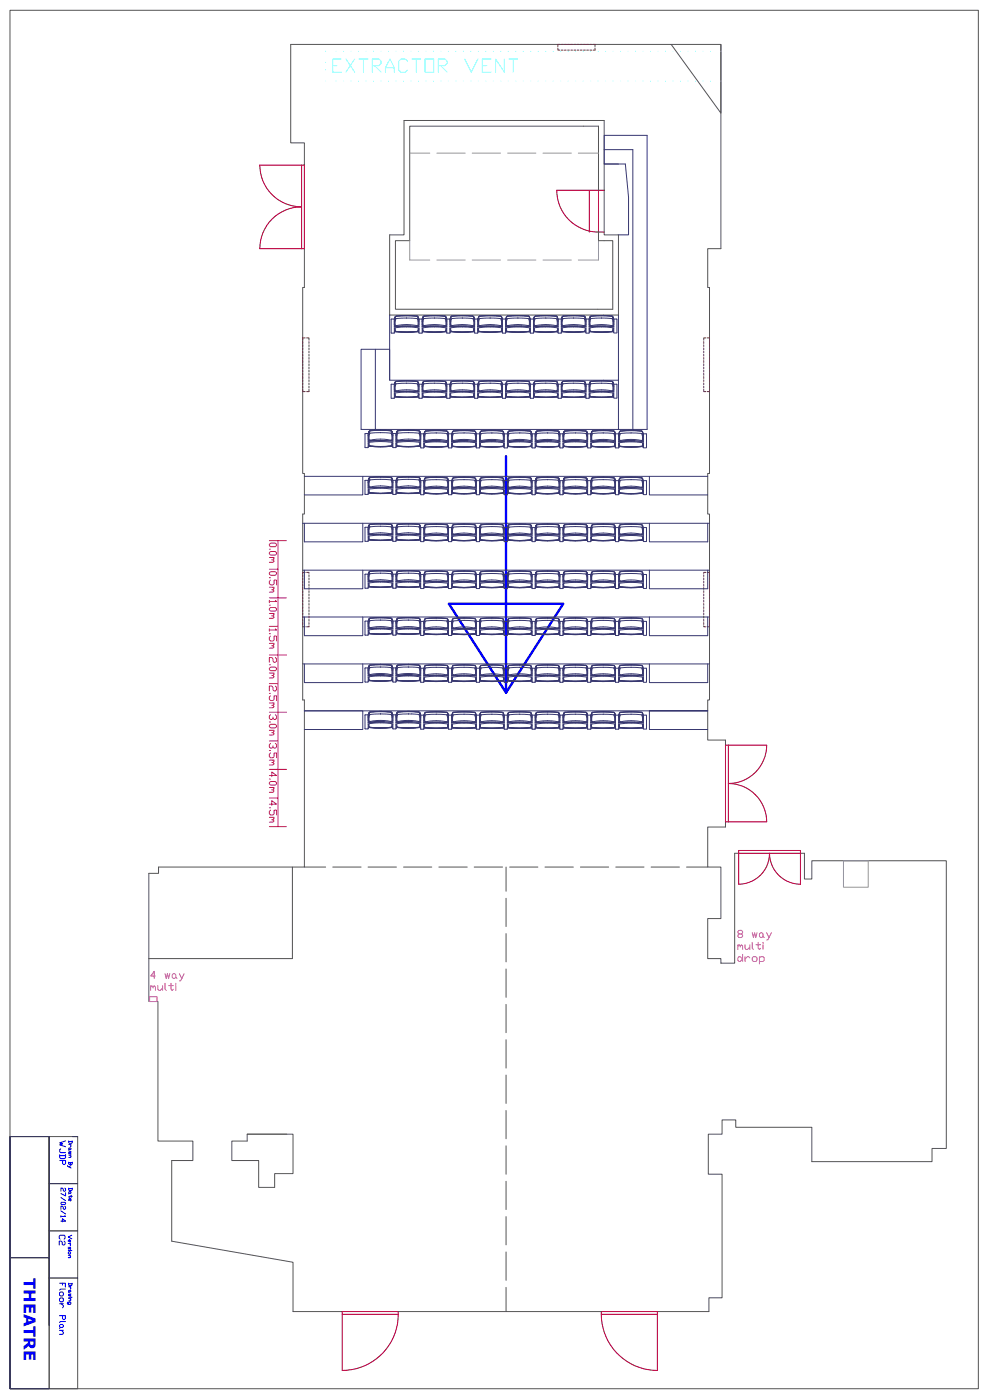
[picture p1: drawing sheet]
<svg xmlns="http://www.w3.org/2000/svg" width="420mm" height="594mm" viewBox="0 0 420 594" stroke-linecap="round" stroke-linejoin="round" font-family="sans-serif">
<defs><g id="words">
<text font-size="6.9" fill="#00f" x="10.2" y="542" transform="rotate(90 10.2 542)">THEATRE</text>
</g></defs>
<g fill="none" stroke="#545454" stroke-width=".42">
<path d="M4.2 4.4h410.7v584.5h-410.7zM284.6 18.8l21.1 29.2v-29.2h-182.4v41.8h5.8v9.4M305.7 18.8v86.7h-5.6v16.4h.8v78.9h-.8v17.2h.8v78.8h-.8v17.1h7.5v2.1M171.3 51.1h84.9v48.5h6.1v34h-97.1v-34h6.1zM253.8 80.7v-27.2h-80.1v48.6h-6v29.1h92.1v-29.1h-6v-3.7M129.1 105.5v16.4h-.7v78.9h.7v17.2h-.7v78.8h.7v70.9h-5.1v38.8h-60.9M307.6 348.5v2.2h-7.5v17h5.6v21.9h-5.6v16.9h5.6v2h5.8v-46.6h1.7M124 367.7h-56.8v2.7h-4.1v36.1M129.1 367.7h9M141.1 367.7h12M156.1 367.7h12M171.1 367.7h12"/>
<path d="M186.1 367.7h12M201.1 367.7h12M214.6 367.7v10.3M216.1 367.7h12M231.1 367.7h12M246.1 367.7h12M261.1 367.7h12M276.1 367.7h12M291.1 367.7h9M339.4 361.9h1.7v10.9h3.2v-7.8h57v122h-6.1v5.6h-50.9v-14.5h-32.3v-3.2h-5.8v6.1h-5.8v17h5.8v52.4h-5.6v5.8h-21.8M214.6 381v11.9M214.6 395.9v12"/>
<path d="M63.1 406.5v18.2h3.9v59.2h14.8v8.3h-9v34.2l51.4 8.9v20.9h20.9M214.6 410.9v12.1M305.7 408.5h.1M214.6 426v11.9M214.6 440.9v12.1M214.6 455.9v12.1M214.6 471v11.9M4.2 482h28.7v106.9h-28.7zM104.8 481h19.4v16.7h-7.7v5.9h-6.8v-11.4h-11.4v-8.3h6.5v-2.9h16.8M214.6 485.9v12.1M214.6 501v12M214.6 516v11.9"/>
<path d="M214.6 530.9v12.1M168.9 556.2h86.1M214.6 546v10.2"/>
</g>
<g fill="none" stroke="#940000" stroke-width=".42">
<path d="M127.9 70h1.2v35.5h-1.2zM127.9 70h-17.7a17.7 17.7 0 0 0 17.7 17.7 17.8 17.8 0 0 0-17.7 17.8h17.7M249.9 80.7v17.7M253.8 80.7h-17.7a17.7 17.7 0 0 0 17.7 17.7M256.2 80.7h-2.4v17.7h2.4M307.6 316h17.5a16.3 16.3 0 0 1-16.2 16.3 16.3 16.3 0 0 1 16.2 16.2h-17.5zM308.9 316v32.5M313.2 360.7h26.2v1.2h-26.2zM313.2 361.9v13.1a13.1 13.1 0 0 0 13.1-13.1 13.2 13.2 0 0 0 13.1 13.1v-13.1M145.1 556.2h23.8v1.2h-23.8zM145.1 557.4v23.8a23.8 23.8 0 0 0 23.8-23.8M255 556.2h23.8v1.2h-23.8z"/>
<path d="M255 557.4a23.8 23.8 0 0 0 23.8 23.8v-23.8"/>
</g>
<g fill="none" stroke="#383870" stroke-width=".42">
<path d="M256.2 69.6h9l1.3 14v16h-4.2M256.2 63.5h12.2v118.6M262.3 69.6h-6.1v-12.2h18.2v124.7h-121.3v-34h12.1v13.2M165.2 133.6v27.7h97.1M167.2 137.8l.3 .3a24.2 24.2 0 0 1 9.9 0l.2-.3M167.2 135.3l-1.3 .1 .1 5.9 1.2-.2v-5.7M167.2 139.4h.1M167.3 139.4l.2 1.1 .4 .2M167.3 139.4l.2 1 .4 .2M167.4 139.4l.1 .9a24.2 24.2 0 0 0 9.9 0l.1-.9M167.4 139.4l.2 .9a23.8 23.8 0 0 0 9.7 0l.1-.9M167.4 139.4h-.1"/>
<path d="M167.5 134.5l-.4 .8M167.6 135l-.4 1.3M168 134.1l-.4 .3-.4 1.7M170.8 138.3l6.8 .2M172.4 133.9l4.5 .2M172.4 134.9l4.6 .3 .3 2.5-.5 .4M172.4 133.9l-4.4 .2M172.4 134.9l-4.5 .3-.3 2.5 .5 .4M172.4 134.9h.1M176.9 134.1l.4 .5M176.9 134.1l.4 .9M177.3 134.6l.1 .4"/>
<path d="M177.3 135l.3 1.3M177.4 134.6l-.1-.3a23.8 23.8 0 0 0-9.7 0l-.4 1.6M177.4 134.6l.2 1.3M177.4 139.9v.4M177.4 135l.2 1.1M177.4 134.5l.2 .9M177.4 139.4l-.2-.4a29 29 0 0 0-9.7 .1l-.2 1.7M177.4 139.4h.2M177.5 139.4h.1M177.5 139.4l-.1 1.1-.4 .2M177.5 139.4l-.1 1-.4 .2M177.5 139.4v1.4"/>
<path d="M177.6 135.4l.2 5.9 1.2-.2v-5.7M177.6 138.4l-10.4 .1M179 135.9l.4-1.6a23.6 23.6 0 0 1 9.7 0l.3 1.6M179 137.8l.3 .3a24.2 24.2 0 0 1 9.9 0l.2-.3M179 135.3l-1.4 .1M179 139.4h.2M179 138.5h10.4M179 138.4h10.4M179.2 139.4l.1 1.1 .4 .2M179.2 139.4v1l.6 .3M179.2 139.4v1.4M179.2 139.4l.1 .9a24 24 0 0 0 9.8 0l.2-.9"/>
<path d="M179.2 139.4l.2 .9a23.6 23.6 0 0 0 9.7 0l.1-.9M179.2 139.4l.3-.4a28.7 28.7 0 0 1 9.6 .1l.1 .3M179.2 139.4h.1M179.3 134.5l-.4 .8M179.3 135l-.3 1.1M179.4 135l-.4 1.3M179.4 134.6v.4M179.8 134.1l-.4 .5M184.2 133.9l4.4 .2M184.2 134.9l4.6 .3 .3 2.5-.5 .4M184.2 133.9l-4.4 .2M184.2 134.9l-4.5 .3-.3 2.5 .5 .4"/>
<path d="M184.2 134.9h.1M188.6 134.1l.5 .3v.6M188.6 134.1l.5 .9M189.1 135l.3 1.3M189.1 135l.3 1.1M189.2 139.9v.4M189.2 134.5l.2 .9M189.2 139.4h.2M189.3 139.4h.1M189.3 139.4l-.1 1.1-.5 .2M189.3 139.4l-.1 1-.6 .3M189.3 139.4v1.4"/>
<path d="M189.4 135.4l.2 5.9 1.2-.2v-5.7M190.8 137.8l.3 .3a24.2 24.2 0 0 1 9.9 0l.3-.3M190.8 135.3l-1.4 .1M190.8 139.4h.1M190.8 138.5h10.5M190.8 138.4h10.5M191 139.4l.1 1.1 .4 .2M191 139.4l-.1 1.4M191 139.4l.1 .9a24 24 0 0 0 9.9 0l.1-.9M191.1 139.4v.9a23.8 23.8 0 0 0 9.8 0l.1-.9M191.1 139.4l.2-.4a29 29 0 0 1 9.7 .1v.3M191.1 139.4h-.1"/>
<path d="M191.1 134.6l.1-.3a23.6 23.6 0 0 1 9.7 0l.4 1.6M191.1 134.5l-.4 .8M191.1 134.6l-.3 1.3M191.2 134.6l-.4 1.7M191.6 134.1l-.5 .5M196 133.9l4.4 .2M196 134.9l4.5 .3 .4 2.5-.5 .4M196 133.9l-4.4 .2M196 134.9l-4.5 .3-.3 2.5 .5 .4M196 134.9h.1M200.4 134.1l.5 .3 .4 1.7M200.9 135l.4 1.3"/>
<path d="M201 134.5l.3 .9M201 139.4h.3M201.1 139.4h.1M201.1 139.4l-.1 1.1-.5 .2M201.1 139.4l-.1 1-.4 .2M201.1 139.4v1.4M201.3 135.4l.1 5.9 1.2-.1v-5.8M202.6 135.3l-1.3 .1M202.6 139.4h.1M202.6 138.5h10.5M202.6 138.4h10.5M202.6 136.3l.3 1.8 5-.5"/>
<path d="M202.7 139.4l.1 .9 .5 .4M202.7 139.4l.2 1 .4 .2M202.7 139.4v1.4M202.8 139.4l.1 .9a24.2 24.2 0 0 0 9.9 0l.1-.9M202.9 139.4v.9a23.8 23.8 0 0 0 9.8 0l.1-.9M202.9 139.4l.2-.4a29 29 0 0 1 9.7 .1v.3M202.9 139.4h-.2M202.9 135l-.3 .9M202.9 134.5l-.4 .8M202.9 135l-.3 1.1M202.9 135l-.3 1.3M203.4 134.1l4.5-.2z"/>
<path d="M203.4 134.1l-.5 .9M207.8 133.8l4.5 .2 .5 .6M207.8 133.9l4.5 .2zM207.8 134.9l4.5 .3 .4 2.5-.5 .4M207.9 133.8l-4.5 .2-.5 .6 .5-.5M207.9 134.9l-4.6 .3-.3 2.5 .5 .4M207.9 134.9h.1M212.3 134.1l.4 .5M212.3 134.1l.5 .9M212.7 135l.4 1.3M212.8 135l.3 1.1M212.8 134.5l.3 .9"/>
<path d="M212.8 134.6l.3 1.3M212.8 139.4h.3M212.9 139.4l-.1 1.1-.5 .2M212.9 139.4l-.1 1-.4 .2M212.9 139.4v1.4M213 136.3l-.2 1.8-5-.5M213.1 135.4l.1 5.9 1.2-.2v-5.7M214.4 137.8l.3 .3a24.2 24.2 0 0 1 9.9 0l.2-.3M214.4 135.3l-1.3 .1M214.4 139.4h.1M214.5 139.4l.2 1.1 .4 .2M214.5 139.4l.2 1 .4 .2"/>
<path d="M214.5 139.4v1.4M214.6 139.4l.1 .9a24.2 24.2 0 0 0 9.9 0l.1-.9M214.6 135l-.2 .9M214.7 139.4l.1 .9a23.8 23.8 0 0 0 9.7 0l.1-.9M214.7 139.4l.2-.4a28.7 28.7 0 0 1 9.6 .1l.1 .3M214.7 139.4h-.2M214.7 134.5l-.4 .8M214.7 135l-.3 1.1M214.8 135l-.4 1.3M215.2 134.1l-.5 .9M218 138.3l6.9 .2M219.6 133.9l4.5 .2"/>
<path d="M219.6 134.9l4.6 .3 .3 2.5-.5 .4M219.6 133.9l-4.4 .2M219.6 134.9l-4.5 .3-.3 2.5 .5 .4M219.6 134.9h.1M224.1 134.1l.4 .5M224.5 134.6l.1 .4M224.5 135l.4 1.3M224.6 134.6l-.1-.3a23.8 23.8 0 0 0-9.7 0l-.2 .7M224.6 134.6l.3 1.3M224.6 139.9v.4M224.6 135l.3 1.1M224.6 134.5l.3 .9"/>
<path d="M224.6 139.4h.3M224.7 139.4h.1M224.7 139.4v.9l-.3 .3M224.7 139.4l-.1 1-.4 .2M224.7 139.4v1.4M224.9 135.4l.1 5.9 1.2-.2v-5.7M224.9 138.4l-10.5 .1M226.2 135.9l.4-1.6a23.6 23.6 0 0 1 9.7 0l.3 1.6M226.2 137.8l.3 .3a24.2 24.2 0 0 1 9.9 0l.2-.3M226.2 135.3l-1.3 .1M226.2 139.4h.2M226.2 138.5h10.4"/>
<path d="M226.2 138.4h10.4M226.4 139.4l.1 1.1 .4 .2M226.4 139.4l.1 1 .4 .2M226.4 139.4v1.4M226.4 139.4l.1 .9a24 24 0 0 0 9.8 0l.2-.9M226.4 139.4l.2 .9a23.8 23.8 0 0 0 9.7 0l.1-.9M226.4 139.4l.3-.4a28.7 28.7 0 0 1 9.6 .1l.1 .3M226.4 139.4h.1M226.5 134.5l-.4 .8M226.5 135l-.3 1.1M226.6 135l-.4 1.3M227 134.1l-.4 .5"/>
<path d="M227 134.1l-.5 .9M231.4 133.9l4.5 .2M231.4 133.9l4.4 .2M231.4 134.9l4.6 .3 .3 2.5-.5 .4M231.4 133.9l-4.4 .2M231.4 134.9l-4.5 .3-.3 2.5 .5 .4M231.4 134.9h.1M235.9 134.1l.4 .3 .3 1.7M236.3 135l.3 1.3M236.4 139.9v.4M236.4 134.5l.2 .9M236.4 139.4h.2"/>
<path d="M236.5 139.4h.1M236.5 139.4l-.1 1.1-.4 .2M236.5 139.4v1.4M236.6 135.4l.2 5.9 1.2-.2v-5.7M238 137.8l.3 .3a24.2 24.2 0 0 1 9.9 0l.3-.3M238 135.3l-1.4 .1M238 139.4h.2M238 138.5h10.5M238 138.4h10.5M238.2 139.4l.1 1.1 .4 .2M238.2 139.4l.1 .9a24 24 0 0 0 9.9 0l.1-.9M238.3 139.4v.9a23.8 23.8 0 0 0 9.8 0l.1-.9"/>
<path d="M238.3 139.4h-.1M238.3 134.6l.1-.3a23.6 23.6 0 0 1 9.7 0l.4 1.6M238.3 134.5l-.4 .8M238.3 135l-.3 1.1M238.3 134.6l-.3 1.3M238.3 135l-.3 1.3M238.8 134.1l-.5 .5M238.8 134.1l-.5 .9M243.2 133.9l4.4 .2M243.2 134.9l4.5 .3 .4 2.5-.5 .4M243.2 133.9l-4.4 .2M243.2 134.9l-4.5 .3-.3 2.5 .5 .4"/>
<path d="M243.2 134.9h.1M247.6 134.1l.5 .3 .4 1.7M248.1 135l.4 1.3M248.2 134.5l.3 .9M248.2 139.9v.4M248.2 139.4h.3M248.3 139.4h.1M248.3 139.4l-.1 1.1-.5 .2M248.3 139.4l-.1 1-.4 .2M248.5 135.4l.1 5.9 1.3-.2v-5.7M249.8 135.3l-1.3 .1M249.9 139.4h.1"/>
<path d="M249.9 138.5h10.4M249.9 138.4h10.4M249.9 139.4l.1 .9 .5 .4M249.9 139.4l.2 1 .4 .2M249.9 139.4v1.4M250 139.4l.1 .9a24.2 24.2 0 0 0 9.9 0l.1-.9M250.1 139.4v.9a23.8 23.8 0 0 0 9.8 0l.1-.9M250.1 139.4l.2-.4a29 29 0 0 1 9.7 .1v.3M250.1 135v-.7a23.8 23.8 0 0 1 9.8 0l.4 1.6M250.1 139.4h-.2M250.1 135l-.2 .9M250.1 134.5l-.4 .8"/>
<path d="M250.1 135l-.2 1.1M250.1 135l-.2 1.3M250.2 134.6l-.1 .4M250.6 134.1l-.5 .5M250.6 134.1l-.4 .5M255.1 133.9l4.4 .2M255.1 134.9l4.4 .3 .4 2.5-.5 .4M255.1 133.9l-4.5 .2M255.1 134.9l-4.6 .3-.3 2.5 .5 .4M255.1 134.9h.1M259.5 134.1l.5 .9M259.5 134.1l.4 .9"/>
<path d="M259.9 135l.4 1.3M260 135l.3 1.1M260 134.5l.3 .9M260 139.4h.3M260.1 139.4h.1M260.1 139.4l-.1 1.1-.5 .2M260.1 139.4l-.1 1-.4 .2M260.1 139.4v1.4M260.3 136.3v1.5l-.3 .3a24.2 24.2 0 0 0-9.9 0l-.2-.3M260.3 135.3l1.3 .1-.1 5.8-1.2-.1zM262.3 133.6v48.5M159.2 148.1v34"/>
<path d="M167.2 140.8h.1M167.8 140.6l-.5 .2M167.9 140.6l.1 .1M168 140.7l4.4 .2 4.4-.2M168 140.7h8.8M177 140.6l-.2 .1M177.1 140.6l.4 .2M177.5 140.8h.1M179 140.8h.2M179.6 140.6l-.4 .2M179.8 140.7l4.4 .2 4.4-.2M179.8 140.7h8.8"/>
<path d="M188.9 140.6l.4 .2M189.3 140.8h.1M190.8 140.8h.1M191 140.1l.5 .5M191.4 140.6l-.5 .2M191.5 140.6l.1 .1M191.6 140.7l4.4 .2 4.4-.2M191.6 140.7h8.8M200.6 140.6l-.2 .1M200.7 140.6l.4 .2M201 140.2v-.3v.4M201.1 140.8h.2"/>
<path d="M202.6 140.8h.1M203.2 140.6l-.5 .2M203.3 140.6l.2 .1M203.5 140.7l4.4 .2 4.3-.2M203.5 140.7h8.7M212.4 140.6l-.2 .1M212.5 140.6l.4 .2M212.8 140.2v-.3v.4M212.9 140.8h.2M214.4 140.8h.1M215 140.6l-.5 .2M215.1 140.6l.1 .1"/>
<path d="M215.2 140.7l4.4 .2 4.4-.2M215.2 140.7h8.8M224.2 140.6l-.2 .1M224.3 140.6l.4 .2M224.4 140.6l-.2 .1M224.7 140.8h.2M226.2 140.8h.2M226.8 140.6l-.4 .2M226.9 140.6l.1 .1M227 140.7l4.4 .2 4.4-.2M227 140.7h8.8M236 140.6l-.2 .1"/>
<path d="M236.1 140.6l.4 .2M236.5 140.1l-.5 .5M236.5 140.8h.1M238 140.8h.2M238.2 140.8l.1-1.5 .2-.3a28.7 28.7 0 0 1 9.7 .1l.1 1.7M238.2 140.1l.5 .5M238.6 140.6l-.4 .2M238.7 140.6l.1 .1M238.8 140.7l4.4 .2 4.4-.2M238.8 140.7h8.8M247.8 140.6l-.2 .1M247.9 140.6l.4 .2"/>
<path d="M248.3 140.8h.2M249.9 140.8h.1M250.4 140.6l-.5 .2M250.5 140.6l.2 .1M250.7 140.7l4.4 .2 4.4-.2M250.7 140.7h8.8M259.6 140.6l-.1 .1M259.7 140.6l.4 .2M260 140.2v-.3v.4M260.1 140.8h.2M167.2 165.4l.3 .4a26.3 26.3 0 0 1 9.9 0l.2-.4M167.2 166h10.4"/>
<path d="M167.2 166.1h10.4M167.2 168.5h.1M167.2 167.1h.1M167.3 167.1l.2 1.1 .4 .1M167.4 167.1l.1 .9a24.2 24.2 0 0 0 9.9 0l.1-.9M167.4 167.1l.3-.5a29 29 0 0 1 9.6 .2l.1 .3M167.4 167.1h-.1M167.5 162.1l-.3 1h-1.3l.1 5.8 1.2-.1v-5.9M167.5 162.6l-.3 1.2M167.6 162.3l-.4 1.2M167.6 162.3l-.4 1.7M167.8 168.3l-.5 .2"/>
<path d="M167.9 168.3l-.4-.3-.2-.9v1.4M167.9 168.3h.1M168 168.3l4.4 .3 4.4-.3M168 168.3h8.8M168 161.8l4.4-.3 4.5 .3M168 161.8l-.4 .5M172.4 161.5l4.5 .2 .5 .6M172.4 161.5l4.5 .3M172.4 162.5l4.6 .3 .3 2.5-.5 .4M172.4 161.5l-4.4 .2-.5 .6M172.4 161.5l-4.4 .3M172.4 162.5l-4.5 .3-.3 2.5 .5 .4"/>
<path d="M172.4 162.5h.1M176.8 168.3h.2M176.9 161.8l.4 .5M176.9 161.8l.4 .8M177 168.3l.4-.3 .1-.9v1.4M177.1 168.3l.4 .2M177.3 162.3l.1 .3M177.3 162.6l.3 1.4M177.4 162.3l.2 1.2M177.4 167.6v.4M177.4 162.6l.2 1.2M177.4 162.1l.2 1"/>
<path d="M177.4 167.1h.2M177.5 167.1v.9l-.5 .3M177.5 168.5h.1M177.6 163.1l.2 5.8 1.2-.1v-5.7M178.9 162.9l-1.3 .2M179 162.9v.1M179 165.4l.3 .4a26.3 26.3 0 0 1 9.9 0l.2-.4M179 168.5h.2M179 167.1h.2M179 166.1h10.4M179 166h10.4M179.2 167.1l.1 1.1 .4 .1"/>
<path d="M179.2 167.1l.1 .9a24 24 0 0 0 9.8 0l.2-.9M179.2 167.1l.2 .9a25.7 25.7 0 0 0 9.7 0l.1-.9M179.2 167.1l.3-.5a29 29 0 0 1 9.6 .2l.1 .3M179.2 167.1h.1M179.3 162.1l-.4 .8M179.3 162.6l-.3 1.2M179.4 162.6l-.4 1.4M179.4 162.3l-.1 .3M179.6 168.3l-.4 .2M179.8 168.3l4.4 .3 4.4-.3M179.8 168.3h8.8M179.8 161.8l4.4-.3 4.4 .3"/>
<path d="M179.8 161.8l-.4 .5M179.8 168.3l-.6-.3v-.9v1.4M184.2 161.5l4.5 .2 .4 .3 .3 1.5M184.2 161.5l4.4 .3M184.2 162.5l4.6 .3 .3 2.5-.5 .4M184.2 161.5l-4.4 .2-.4 .3-.4 1.5M184.2 161.5l-4.4 .3M184.2 162.5l-4.5 .3-.3 2.5 .5 .4M184.2 162.5h.1M188.6 161.8l.5 .2v.6M188.6 168.3l.6-.3 .1-.9v1.4M188.6 161.8l.5 .8"/>
<path d="M188.9 168.3l.4 .2M189.1 162.6l.3 1.4M189.2 167.6v.4M189.2 162.1l.2 1M189.2 167.1h.2M189.3 168l-.6 .3M189.3 167.1v.9M189.3 168.5h.1M190.8 162.9l-.1 6-1.3-.1v-5.7M190.8 165.4l.3 .4a26.3 26.3 0 0 1 9.9 0l.3-.4M190.8 168.5h.1M190.8 167.1h.1"/>
<path d="M190.8 166.1h10.5M190.8 166h10.5M190.8 163.8l.3-1.2-.3 1.4M191 167.1l.1 1.1 .4 .1M191 167.8l.5 .5M191 167.1l-.1 1.4M191 167.1l.1 .9a24 24 0 0 0 9.9 0l.1-.9M191.1 167.1v.9a25.9 25.9 0 0 0 9.8 0l.1-.9M191.1 167.1l.2-.5a29.2 29.2 0 0 1 9.7 .2v.3M191.1 167.1h-.1M191.1 162.1l-.3 1h-1.4M191.2 162.3l-.4 1.2"/>
<path d="M191.4 168.3l-.5 .2M191.5 168.3h.1M191.6 161.8l4.4-.3 4.4 .3M191.6 161.8l-.5 .5M191.6 161.8l-.4 .5M191.6 168.3l4.4 .3 4.4-.3M191.6 168.3h8.8M196 161.5l4.4 .2 .5 .3 .4 1.5M196 161.5l4.4 .3M196 162.5l4.5 .3 .4 2.5-.5 .4M196 161.5l-4.4 .2-.5 .6M196 161.5l-4.4 .3"/>
<path d="M196 162.5l-4.5 .3-.3 2.5 .5 .4M196 162.5h.1M200.4 161.8l.5 .2 .1 .6M200.4 168.3h.2M200.6 168.3l.4-.3 .1-.9v1.4M200.7 168.3l.4 .2M200.9 162.6l.4 1.4M201 167.9v-.3v.4M201 162.1l.3 1M201 167.1h.3M201.1 167.1h.1M201.1 167.1l-.1 1.1-.5 .1"/>
<path d="M201.1 168.5h.2M202.6 162.9l-.1 6-1.2-.1v-5.7M202.6 168.5h.1M202.6 167.1h.1M202.6 166.1h10.5M202.6 166h10.5M202.6 163.9l.3 1.9 5-.5M202.7 167.1l.1 .9 .5 .3M202.8 167.1l.1 .9a24.2 24.2 0 0 0 9.9 0l.1-.9-.1 1.1-.5 .1M202.9 167.1v.9a25.9 25.9 0 0 0 9.8 0l.1-.9M202.9 167.1l.2-.5a29.2 29.2 0 0 1 9.7 .2v.3M202.9 167.1h-.2"/>
<path d="M202.9 162.6l-.3 .9M202.9 162.1l-.3 1h-1.3M202.9 162.3v.3M202.9 162.6l-.3 1.4M203.2 168.3l-.5 .2M203.3 168.3l-.4-.3-.2-.9v1.4M203.3 168.3h.2M203.4 161.8l-.5 .5M203.4 161.8l4.5-.3-4.5 .2-.5 .6M203.4 161.8l-.5 .8M203.5 168.3l4.4 .3 4.3-.3M203.5 168.3h8.7"/>
<path d="M207.8 161.5l4.5 .3M207.8 162.5l4.5 .3 .4 2.5-.5 .4M207.9 161.5l-4.5 .3M207.9 162.5l-4.6 .3-.3 2.5 .5 .4M207.9 162.5h.1M212.2 168.3h.2M212.3 161.8l-4.5-.3 4.5 .2 .5 .6M212.3 161.8l.4 .5M212.3 161.8l.3 .3 .5 1.9M212.4 168.3l.4-.3 .1-.9v1.4M212.5 168.3l.4 .2M212.8 167.9v-.3v.4"/>
<path d="M212.8 162.1l.3 1M212.8 162.3l.3 1.2M212.8 167.1h.3M212.9 168.5h.2M213 163.9l-.2 1.9-5-.5M213.1 163.1l.1 5.8 1.2-.1v-5.7M214.4 162.9v.1M214.4 165.4l.3 .4a26.3 26.3 0 0 1 9.9 0l.2-.4M214.4 168.5h.1M214.4 167.1h.1M214.4 166.1h10.5M214.4 166h10.5"/>
<path d="M214.5 167.1l.2 1.1 .4 .1M214.6 167.1l.1 .9a24.2 24.2 0 0 0 9.9 0l.1-.9M214.6 162.6l-.2 .9M214.7 167.1l.2-.5a29 29 0 0 1 9.6 .2l.1 .3M214.7 167.1h-.2M214.7 162.1l-.3 1h-1.3M214.7 162.6l-.3 1.2M214.8 162.6l-.4 1.4M214.8 162.3l-.1 .3M215 168.3l-.5 .2M215.1 168.3l-.4-.3-.2-.9v1.4M215.1 168.3h.1"/>
<path d="M215.2 168.3l4.4 .3 4.4-.3M215.2 168.3h8.8M215.2 161.8l4.4-.3 4.5 .3M215.2 161.8l-.4 .5M219.6 161.5l4.5 .2 .5 .6M219.6 161.5l4.5 .3M219.6 162.5l4.6 .3 .3 2.5-.5 .4M219.6 161.5l-4.4 .2-.4 .3-.2 .6M219.6 161.5l-4.4 .3M219.6 162.5l-4.5 .3-.3 2.5 .5 .4M219.6 162.5h.1M224 168.3h.2"/>
<path d="M224.1 161.8l.4 .5M224.2 168.3l.4-.3 .1-.9v1.4M224.3 168.3l.4 .2M224.5 162.3l.1 .3M224.5 162.6l.4 1.4M224.6 162.3l.3 1.2M224.6 167.6v.4M224.6 162.6l.3 1.2M224.6 162.1l.3 1M224.6 167.1h.3M224.7 167.1v.9l-.5 .3M224.7 168.5h.2"/>
<path d="M226.2 162.9l-.1 6h-1.2v-5.8M226.2 165.4l.3 .4a26.3 26.3 0 0 1 9.9 0l.2-.4M226.2 168.5h.2M226.2 167.1h.2M226.2 166.1h10.4M226.2 166h10.4M226.4 167.1l.1 1.1 .4 .1M226.4 167.1l.1 .9a24 24 0 0 0 9.8 0l.2-.9M226.4 167.1l.2 .9a25.9 25.9 0 0 0 9.7 0l.1-.9M226.4 167.1l.3-.5a29 29 0 0 1 9.6 .2l.1 .3M226.4 167.1h.1M226.5 162.1l-.3 1h-1.3"/>
<path d="M226.5 162.6l-.3 1.2M226.6 162.6l-.4 1.4M226.8 168.3l-.4 .2M226.9 168.3l-.4-.3-.1-.9v1.4M226.9 168.3h.1M227 168.3l4.4 .3 4.4-.3M227 168.3h8.8M227 161.8l4.4-.3 4.4 .3M227 161.8l-.4 .5M227 161.8l-.5 .8M231.4 161.5l4.5 .2 .4 .3 .3 1.5M231.4 161.5l4.5 .3"/>
<path d="M231.4 162.5l4.6 .3 .3 2.5-.5 .4M231.4 161.5l-4.4 .2-.4 .3-.4 1.5M231.4 161.5l-4.4 .3M231.4 162.5l-4.5 .3-.3 2.5 .5 .4M231.4 162.5h.1M235.8 168.3h.2M235.9 161.8l.4 .2 .3 1.8M236 168.3l.4-.3 .1-.9v1.4M236.1 168.3l.4 .2M236.3 162.6l.3 1.4M236.4 167.6v.4M236.4 162.1l.2 1"/>
<path d="M236.4 167.1h.2M236.5 167.1h.1M236.5 167.1l-.1 1.1-.4 .1M236.5 168.5h.1M238 162.9l-.1 6-1.3-.1v-5.7M238 165.4l.3 .4a26.3 26.3 0 0 1 9.9 0l.3-.4M238 168.5h.2M238 167.1h.2M238.2 167.1l.1 1.1 .4 .1M238.2 167.1l.1 .9a24 24 0 0 0 9.9 0l.1-.9M238.3 167.1l.2-.5a29 29 0 0 1 9.7 .2v.3M238.3 167.1h-.1"/>
<path d="M238.3 162.1l-.3 1h-1.4M238.3 162.6l-.3 1.2M238.3 162.3l-.3 1.2M238.3 162.6l-.3 1.4M238.6 168.3l-.4 .2M238.7 168.3l-.4-.3-.1-.9v1.4M238.7 168.3h.1M238.8 161.8l-.5 .5M238.8 168.3l4.4 .3 4.4-.3M238.8 168.3h8.8M238.8 161.8l4.4-.3 4.4 .3M238.8 161.8l-.5 .8"/>
<path d="M241.6 166l6.9 .1M243.2 161.5l4.5 .2 .4 .3 .4 1.5M243.2 161.5l4.4 .3M243.2 162.5l4.5 .3 .4 2.5-.5 .4M243.2 161.5l-4.4 .2-.5 .6M243.2 161.5l-4.4 .3M243.2 162.5l-4.5 .3-.3 2.5 .5 .4M243.2 162.5h.1M247.6 161.8l.5 .2 .1 .6M247.6 168.3h.2M247.8 168.3l.4-.3 .1-.9v1.4M247.9 168.3l.4 .2"/>
<path d="M248.1 162.6l.4 1.4M248.2 162.1l.3 1M248.2 167.6v.4M248.2 167.1h.3M248.3 167.1h.1M248.3 167.1l-.1 1.1-.5 .1M248.3 168.5h.2M248.5 163.1l.1 5.8 1.3-.1v-5.7M248.5 166l-10.5 .1M249.8 162.9v.1M249.9 168.5h.1M249.9 167.1h.1"/>
<path d="M249.9 166.1h10.4M249.9 166h10.4M249.9 167.1l.1 .9 .5 .3M250 167.1l.1 .9a24.2 24.2 0 0 0 9.9 0l.1-.9M250.1 167.1v.9a25.9 25.9 0 0 0 9.8 0l.1-.9M250.1 167.1l.2-.5a29.2 29.2 0 0 1 9.7 .2v.3M250.1 167.1h-.2M250.1 162.6l-.2 .9M250.1 162.1l-.2 1h-1.4M250.1 162.6l-.2 1.2M250.1 162.3v.3M250.2 162.3l-.3 1.7"/>
<path d="M250.4 168.3l-.5 .2M250.5 168.3l-.4-.3-.2-.9v1.4M250.5 168.3h.2M250.6 161.8l4.5-.3 4.4 .3M250.6 161.8l-.5 .5M250.6 161.8l-.4 .5M250.7 168.3l4.4 .3 4.4-.3M250.7 168.3h8.8M255.1 161.5l4.4 .2 .4 .3 .4 1.5M255.1 161.5l4.4 .3M255.1 162.5l4.4 .3 .4 2.5-.5 .4M255.1 161.5l-4.5 .2-.5 .6"/>
<path d="M255.1 161.5l-4.5 .3M255.1 162.5l-4.6 .3-.3 2.5 .5 .4M255.1 162.5h.1M259.5 161.8l.4 .5M259.5 161.8l.3 .3 .5 1.9M259.5 168.3h.1M259.6 168.3l.4-.3 .1-.9v1.4M259.7 168.3l.4 .2M260 167.9v-.3v.4M260 162.1l.3 1M260 167.1h.3M260.1 167.1l-.1 1.1-.5 .1"/>
<path d="M260.1 168.5h.2M260.3 163.9v1.5l-.3 .4a26.3 26.3 0 0 0-9.9 0l-.2-.4M260.3 163l1.3 .1-.1 5.8-1.2-.2zM156.1 183.9h.1M156.1 187h10.5M156.1 187.1h10.5M156.1 189.4h.2M156.1 188h.2M156.2 186.3l.2 .4a24.2 24.2 0 0 1 9.9 0l.2-.4M156.3 188l.1 1.1 .4 .1M156.3 188l.1 .9a26.3 26.3 0 0 0 9.9 0l.1-.9M156.4 188l.1 .9a25.9 25.9 0 0 0 9.7 0l.1-.9"/>
<path d="M156.4 188l.2-.4a30.6 30.6 0 0 1 9.6 .1l.1 .3M156.4 188h-.1M156.4 183.1l-.3 .9h-1.3v5.8l1.3-.1v-5.7M156.4 183.6l-.3 1.1M156.5 183.2l-.4 1.2M156.5 183.6l-.4 1.3M156.5 183.2v-.2a25 25 0 0 1 9.7 0v.2M156.5 183.2v.4M156.7 189.2l-.4 .2M156.9 182.6l4.4-.2 4.5 .2M156.9 182.7h8.9M156.9 182.7l-.4 .5"/>
<path d="M156.9 182.6l-.5 .6M157 189.3l4.3 .2 4.4-.2M157 189.3h8.7M157 189.3l-.6-.4-.1-.9v1.4M161.3 183.5l4.6 .3 .3 2.5-.5 .4M161.3 183.5h.1M161.4 183.5l-4.6 .3-.3 2.5 .5 .4M165.8 182.6l.4 .3 .4 1.5M165.8 182.7l.4 .5M165.9 189.2l.4-.3 .2-.9v1.4M165.9 189.2l-.2 .1M166 189.2l.5 .2"/>
<path d="M166.2 183.2l.4 1.5M166.2 183.6l.4 1.3M166.3 188.8v-.3v.4M166.3 183.1l.3 .9M166.3 188h.3M166.4 188v.9l-.5 .3M166.5 189.4h.1M166.6 184v5.8h1.3v-5.8M167.9 183.9h.1M167.9 189.4h.2M167.9 188h.2M167.9 187.1h10.5"/>
<path d="M167.9 187h10.5M168 184.8l.2 1.9a24.2 24.2 0 0 1 9.9 0l.3-.4M168.1 188v.9l.6 .3M168.1 188l.1 .9a26.3 26.3 0 0 0 9.9 0l.1-.9-.1 1.1-.4 .1M168.2 188l.1 .9a25.9 25.9 0 0 0 9.8 0v-.9M168.2 188l.2-.4a30.8 30.8 0 0 1 9.7 .1v.3M168.2 188h-.1M168.2 183.6l-.3 .8M168.2 183.1l-.3 .9h-1.3M168.3 183.6l.1-.6a24.8 24.8 0 0 1 9.6 0l.1 .6M168.3 183.6l-.4 1.3M168.3 183.2l-.1 .4"/>
<path d="M168.5 189.2l-.4 .2M168.7 189.2l-.5-.3-.1-.9v1.4M168.7 189.2l.1 .1M168.7 182.6l4.5-.2 4.4 .2M168.7 182.7h8.9M168.7 182.7l-.4 .5M168.7 182.6l-.5 .6M168.8 189.3l4.4 .2 4.4-.2M168.8 189.3h8.8M173.2 183.5l4.5 .3 .4 2.5-.6 .4M173.2 183.5l-4.5 .3-.4 2.5 .5 .4M173.2 183.5h.1"/>
<path d="M177.6 182.6l.5 .6M177.6 182.7l.5 .5M177.7 189.2l.4-.3 .2-.9v1.4M177.7 189.2l-.1 .1M177.8 189.2l.5 .2M178.1 183.6l.3 1.3M178.1 188.8v-.3v.4M178.1 183.6l.3 1.1M178.1 183.1l.3 .9M178.1 183.2l.3 1.2M178.1 188h.3M178.3 189.4h.1"/>
<path d="M179.7 184l-1.3 .1v5.9l1.3-.2v-5.7M179.7 187.1h10.5M179.7 187.2h10.5M179.7 189.5h.2M179.7 188.1h.2M179.8 186.4l.2 .5a24.2 24.2 0 0 1 9.9 0l.3-.5M179.9 188.1l.1 1.1 .5 .2M180 188.1v1a26.3 26.3 0 0 0 9.9 0l.1-1M180 183.7l-.3 .9M180 188.1l.1 .9a25.9 25.9 0 0 0 9.8 0v-.9M180 188.1l.3-.4a30.6 30.6 0 0 1 9.6 .1v.3M180 188.1h-.1"/>
<path d="M180 183.2l-.4 .8M180 183.7l-.3 1.1M180.1 183.7l-.4 1.3M180.1 183.3l.1-.2a25 25 0 0 1 9.5 0l.1 .2M180.1 183.3l-.1 .4M180.3 189.4l-.4 .1M180.4 189.4l-.4-.3-.1-1v1.4M180.4 189.4h.2M180.6 182.8l-.5 .5M180.6 182.8l-.5 .3-.1 .6M180.6 189.4l4.4 .3 4.4-.3M180.6 189.4h8.8"/>
<path d="M185 182.5l4.4 .3M185 182.6l4.4 .2M185 183.6l4.5 .3 .3 2.5-.5 .4M185 183.6h.1M185 182.6l-4.4 .2M185 183.6l-4.5 .3-.4 2.5 .5 .4M185 182.5l-4.4 .3M189.4 182.8l.5 .5M189.5 189.4l.4-.3 .2-1v1.4M189.5 189.4h.2M189.5 189.4h-.1M189.6 189.4l.5 .1"/>
<path d="M189.9 183.3v.4M189.9 183.7l.3 1.3M189.9 188.9v-.3v.4M189.9 183.3l.3 1.3M189.9 183.7l.3 1.1M189.9 183.2l.3 .9M189.9 188.1h.1M190 188.1h.1M190.1 188.1l-.1 .9-.3 .4M190.1 189.5h.1M190.1 188.1h.1M190.2 184.1v5.9l1.4-.2v-5.7"/>
<path d="M191.6 186.4l.3 .5a24.2 24.2 0 0 1 9.8 0l.3-.5M191.6 184l-1.4 .1M191.6 187.2l3.6-.3 6.8 .3M191.6 189.5h.1M191.6 188.1h.1M191.7 188.1l.1 1.1 .5 .2M191.7 188.1l.2 1a26.1 26.1 0 0 0 9.8 0l.1-1M191.8 188.1l.1 .9a25.9 25.9 0 0 0 9.8 0l.1-.9M191.8 188.1l.3-.4a30.6 30.6 0 0 1 9.6 .1l.1 .3M191.8 188.1h-.1M191.9 183.2l-.5 .8M192.2 189.4l-.5 .1"/>
<path d="M192.2 189.4l-.4-.3-.1-1v1.4M192.2 189.4h.2M192.4 189.4l4.4 .3 4.4-.3M192.4 189.4h8.8M192.4 182.8l-.5 .5M192.4 182.8l-.5 .3-.3 1.5M195.2 187h3.2M196.8 182.5l4.4 .3M196.8 182.6l4.4 .2M196.8 183.6l4.5 .3 .3 2.5-.5 .4M196.8 182.6l-4.4 .2M196.8 183.6l-4.5 .3-.4 2.5 .5 .4"/>
<path d="M196.8 182.5l-4.4 .3M196.8 183.6h.1M201.2 182.8l.4 .3 .4 1.5M201.2 182.8l.5 .5M201.3 189.4h-.1M201.4 189.4l.5 .1M201.6 183.3l-.1-.2a25 25 0 0 0-9.5 0l-.4 1.9M201.6 183.3l.4 1.7M201.7 183.3l.3 1.5M201.7 188.6v.4M201.7 183.2l.3 .9M201.8 188.1h.1"/>
<path d="M201.8 188.1l-.1 1.1-.4 .2M201.8 188.8l-.5 .6M201.8 188.1l.1 1.4M201.9 189.5h.1M201.9 188.1h.1M202 184.1v5.9l1.4-.2v-5.7M203.4 186.4l.2 .5a24.2 24.2 0 0 1 9.9 0l.3-.5M203.4 184l-1.4 .1M203.4 189.5h.1M203.4 188.1h.1M203.5 188.1l.1 1.1 .5 .2M203.5 188.1l.2 1a26.1 26.1 0 0 0 9.8 0l.1-1"/>
<path d="M203.6 188.1l.1 .9a25.7 25.7 0 0 0 9.7 0l.2-.9M203.6 188.1l.3-.4a20.2 20.2 0 0 1 9.7 .3v.1M203.6 188.1h-.1M203.6 183.2l-.4 .8M203.7 183.7l-.3 1.3M203.8 183.3v-.2a25 25 0 0 1 9.6 0v.2M203.8 183.3l-.1 .4M203.9 189.4l-.4 .1M204 189.4l-.4-.3-.1-1v1.4M204 189.4h.2M204.1 182.8l-.4 .3-.3 1.5M204.2 189.4l4.4 .3 4.4-.3"/>
<path d="M204.2 189.4h8.8M204.2 182.8l-.5 .5M207 187l6.8 .2M208.6 182.5l4.4 .3M208.6 182.6l4.4 .2M208.6 183.6l4.5 .3 .3 2.5-.5 .4M208.6 182.6l-4.4 .2M208.6 183.6l-4.6 .3-.3 2.5 .5 .4M208.6 182.5l-4.5 .3M208.6 183.6h.1M213 182.8l.4 .5M213 182.8l.4 .3 .4 1.5"/>
<path d="M213.1 189.4l.5-.3 .1-1v1.4M213.1 189.4h-.1M213.2 189.4l.5 .1M213.4 183.3l.4 1.7M213.4 183.3l.4 1.5M213.5 188.6v.4M213.5 183.2l.3 .9M213.6 188.1h.1M213.7 188.1l-.2 1.1-.4 .2M213.7 189.5h.1M213.7 188.1h.1M213.8 184.1v5.9l1.4-.2v-5.7"/>
<path d="M213.8 187.1l-6.8-.2-3.6 .3M215.2 186.4l.2 .5a24.2 24.2 0 0 1 9.9 0l.3-.5M215.2 187.1h10.4M215.2 189.5h.1M215.2 188.1h.1M215.2 187.2h10.4M215.3 188.1l.1 1.1 .5 .2M215.3 188.1l.1 1a26.3 26.3 0 0 0 9.9 0l.1-1M215.4 188.1l.1 .9a25.9 25.9 0 0 0 9.8 0l.1-.9M215.4 188.1l.2-.4a20.3 20.3 0 0 1 9.8 .3v.1M215.4 188.1h-.1M215.4 183.7l-.2 .9"/>
<path d="M215.4 183.2l-.2 .9h-1.4M215.4 183.7l-.2 1.1M215.5 183.7l-.3 1.3M215.5 183.3l.1-.2a25 25 0 0 1 9.6 0l.1 .6M215.5 183.3l-.1 .4M215.7 189.4l-.4 .1M215.9 189.4l-.5-.3-.1-1v1.4M215.9 189.4h.1M215.9 182.8l-.4 .5M215.9 182.8l-.5 .5M216 189.4l4.4 .3 4.4-.3M216 189.4h8.8"/>
<path d="M220.4 182.5l4.4 .3M220.4 182.6l4.4 .2M220.4 183.6l4.5 .3 .4 2.5-.6 .4M220.4 182.6l-4.5 .2M220.4 183.6l-4.5 .3-.4 2.5 .5 .4M220.4 182.5l-4.5 .3M220.4 183.6h.1M224.8 182.8l.5 .3 .3 1.5M224.8 182.8l.4 .3 .1 .6M224.9 189.4l.4-.3 .2-1v1.4M224.9 189.4h-.1M225 189.4l.5 .1"/>
<path d="M225.3 183.7l.3 1.3M225.3 188.9v-.3v.4M225.3 183.7l.3 1.1M225.3 183.2l.3 .9M225.4 188.1h.1M225.5 188.1l-.2 1.1-.4 .2M225.5 189.5h.1M225.5 188.1h.1M225.6 184.1v5.9l1.3-.2v-5.7M226.9 184l-1.3 .1M226.9 187.1l6.9-.2 3.6 .3M226.9 189.5h.2"/>
<path d="M226.9 188.1h.2M227 186.4l.2 .5a24.2 24.2 0 0 1 9.9 0l.3-.5M227.1 188.1v.9l.6 .4M227.2 188.1v1a26.3 26.3 0 0 0 9.9 0l.1-1M227.2 188.1l.1 .9a25.9 25.9 0 0 0 9.8 0l.1-.9M227.2 188.1l.3-.4a30.5 30.5 0 0 1 9.6 .1l.1 .3M227.2 188.1h-.1M227.2 183.2l-.4 .8M227.2 183.7l-.3 1.1M227.2 183.3l-.3 1.3M227.3 183.7l-.4 1.3M227.3 183.3l.1-.2a25.2 25.2 0 0 1 9.6 0v.2"/>
<path d="M227.3 183.3l-.1 .4M227.5 189.4l-.4 .1M227.7 189.4l-.5-.3-.1-1v1.4M227.7 189.4h.1M227.8 182.8l-.5 .5M227.8 182.8l-.6 .5M227.8 189.4l4.4 .3 4.4-.3M227.8 189.4h8.8M232.2 182.5l4.4 .3M232.2 182.6l4.4 .2M232.2 183.6l4.5 .3 .3 2.5-.5 .4M232.2 182.6l-4.4 .2"/>
<path d="M232.2 183.6l-4.5 .3-.4 2.5 .5 .4M232.2 182.5l-4.4 .3M232.2 183.6h.1M233.8 187l-6.9 .2M236.6 182.8l.5 .3 .3 1.5M236.6 182.8l.5 .5M236.7 189.4l.5-.3 .1-1v1.4M236.7 189.4h-.1M236.8 189.4l.5 .1M237 183.3l.4 1.5M237.1 183.7l.3 1.3M237.1 188.9l.1-.3-.1 .4"/>
<path d="M237.1 183.2l.3 .9M237.2 188.1h.1M237.3 188.1l-.1 1.1-.5 .2M237.3 189.5h.1M237.3 188.1h.1M237.4 184.1v5.9l1.4-.2v-5.7M238.8 186.4l.3 .5a24.2 24.2 0 0 1 9.8 0l.3-.5M238.8 184l-1.4 .1M238.8 187.1h10.4M238.8 189.5h.1M238.8 188.1h.1M238.8 187.2h10.4"/>
<path d="M238.9 188.1l.1 1.1 .5 .2M238.9 188.1l.2 1a26.3 26.3 0 0 0 9.8 0l.1-1M239 188.1l.1 .9a25.9 25.9 0 0 0 9.8 0l.1-.9M239 188.1l.3-.4a30.6 30.6 0 0 1 9.6 .1l.1 .3M239 188.1h-.1M239.1 183.2l-.5 .8M239.1 183.7l-.3 1.1M239.1 183.7l.1-.6a25 25 0 0 1 9.6 0l.1 .6M239.1 183.3l-.3 1.3M239.1 183.7l-.3 1.3M239.4 189.4l-.5 .1M239.4 189.4l-.4-.3-.1-1v1.4"/>
<path d="M239.4 189.4h.2M239.6 189.4l4.4 .3 4.4-.3M239.6 189.4h8.8M239.6 182.8l-.5 .5M239.6 182.8l-.6 .5M244 182.5l4.4 .3M244 182.6l4.4 .2M244 183.6l4.5 .3 .3 2.5-.5 .4M244 182.6l-4.4 .2M244 183.6l-4.5 .3-.4 2.5 .5 .4M244 182.5l-4.4 .3M244 183.6h.1"/>
<path d="M248.4 182.8l.5 .5M248.5 189.4l.5-.3 .1-1v1.4M248.5 189.4h-.1M248.6 189.4l.5 .1M248.9 183.7l.3 1.3M248.9 183.3l.3 1.3M248.9 188.6v.4M248.9 183.7l.3 1.1M248.9 183.2l.3 .9M249 188.1h.1M249.1 188.1l-.1 .9-.5 .4M249.1 189.5h.1"/>
<path d="M249.1 188.1h.1M249.2 184.1v5.9l1.4-.2v-5.7M250.6 186.4l.3 .5a24.2 24.2 0 0 1 9.8 0l.3-.5M250.6 184l-1.4 .1M250.6 187.1h10.4M250.6 189.5h.1M250.6 188.1h.1M250.6 187.2h10.4M250.7 188.1l.1 1.1 .5 .2M250.7 188.1l.2 1a26.1 26.1 0 0 0 9.8 0l.1-1M250.8 188.1l.1 .9a25.9 25.9 0 0 0 9.8 0l.1-.9M250.8 188.1l.3-.4a20.2 20.2 0 0 1 9.7 .3v.1"/>
<path d="M250.8 188.1h-.1M250.8 183.7l-.2 .9M250.9 183.2l-.5 .8M250.9 183.3v.4M251 183.3v-.2a25 25 0 0 1 9.6 0v.2M251 183.3l-.4 1.7M251.2 189.4l-.5 .1M251.2 189.4l-.4-.3-.1-1v1.4M251.2 189.4h.2M251.3 182.8l-.4 .3-.1 .6M251.4 189.4l4.4 .3 4.4-.3M251.4 189.4h8.8"/>
<path d="M251.4 182.8l-.5 .5M255.8 182.5l4.4 .3M255.8 182.6l4.4 .2M255.8 183.6l4.5 .3 .3 2.5-.5 .4M255.8 182.6l-4.4 .2M255.8 183.6l-4.5 .3-.4 2.5 .5 .4M255.8 182.5l-4.5 .3M255.8 183.6h.1M260.2 182.8l.5 .5M260.3 189.4l.5-.3 .1-1v1.4M260.3 189.4h.2M260.3 189.4h-.1"/>
<path d="M260.4 189.4l.5 .1M260.7 183.3v.4M260.7 183.7l.3 1.3M260.7 183.3l.3 1.3M260.7 188.6v.4M260.7 183.7l.3 1.1M260.7 183.2l.3 .9M260.8 188.1h.1M260.9 188.1l-.4 1.3M260.9 189.5h.1M260.9 188.1h.1M261 184.1v5.9l1.4-.2v-5.7"/>
<path d="M262.4 184l-1.4 .1M262.4 187.1l6.8-.2 3.6 .3M262.4 189.5h.1M262.4 188.1h.1M262.5 188.1l.1 1.1 .5 .2M262.6 188.1l.1 1a26.1 26.1 0 0 0 9.8 0l.1-1M262.6 188.1l.1 .9a25.9 25.9 0 0 0 9.8 0l.1-.9M262.6 188.1l.3-.4a20.2 20.2 0 0 1 9.7 .3v.1M262.6 188.1h-.1M262.6 183.7l-.2 .9M262.6 183.2l-.3 .8M262.6 183.7l-.2 1.1"/>
<path d="M262.7 183.7l-.3 1.3M262.7 183.3l.1-.2a25 25 0 0 1 9.6 0v.2M262.7 183.3l-.1 .4M262.9 189.4l-.4 .1M263.1 189.4l-.5-.3-.1-1v1.4M263.1 189.4h.1M263.1 182.8l-.4 .5M263.1 182.8l-.4 .3-.1 .6M263.2 189.4l4.4 .3 4.4-.3M263.2 189.4h8.8M267.6 182.5l4.4 .3M267.6 182.6l4.4 .2"/>
<path d="M267.6 183.6l4.5 .3 .4 2.5-.6 .4M267.6 182.6l-4.5 .2M267.6 183.6l-4.5 .3-.4 2.5 .5 .4M267.6 182.5l-4.5 .3M267.6 183.6h.1M269.2 187l-6.8 .2M272 182.8l.5 .3 .3 1.5M272 182.8l.5 .5M272 189.4l.5-.3 .2-1v1.4M272.2 189.4l.5 .1M272.4 183.3l.1 .4M272.5 183.7l.3 1.3v1.4l-.3 .5a24.2 24.2 0 0 0-9.9 0l-.2-.5"/>
<path d="M272.5 183.7l.3 1.1M272.5 183.2l.3 .9M272.5 188.6v.4M272.6 188.1h.1M272.7 188.1l-.2 1.1-.4 .2M272.7 189.5h.1M272.7 188.1h.1M272.8 184l1.4 .1-.1 5.8-1.3-.1zM129.1 202h171M153.8 202v7.9h-24.7M156.1 203.7l-1.3 .1 .1 5.9 1.2-.2v-5.7M156.1 209.3h.2"/>
<path d="M156.1 207.9h.2M156.2 206.2l.2 .3a24.2 24.2 0 0 1 9.9 0l.2-.3M156.3 207.9l.1 1.1 .4 .1M156.3 207.8l.1 .9a24.2 24.2 0 0 0 9.9 0l.1-.9M156.4 207.7l.2-.3a29 29 0 0 1 9.6 .1l.1 .2M156.4 207.8l-.1 .1M156.4 207.7v.1M156.4 202.9l-.4 .8M156.5 203l-.4 1.7M156.7 209l-.4 .3M156.9 202.5l-.4 .5M156.9 202.4l-.4 .3-.4 1.6"/>
<path d="M157 209.1l4.3 .2 4.4-.2M157 209.1h8.7M157 209.1l-.6-.3-.1-.9v1.4M159.7 206.8l-3.6 .1M159.7 206.7l-3.6 .1M159.7 206.7h3.2M161.3 202.2l4.5 .2M161.3 202.3l4.5 .3 .4 .4M161.3 203.3l4.6 .3 .3 2.5-.5 .4M161.3 203.3h.1M161.4 202.3l-4.5 .3-.4 .4M161.4 202.3l-4.5 .2"/>
<path d="M161.4 203.3l-4.6 .3-.3 2.5 .5 .4M162.9 206.7l3.7 .1M162.9 206.8l3.7 .1M165.7 209.1h.2M165.8 202.4l.4 .3 .4 1.6M165.8 202.5l.4 .5M165.9 209.1l.4-.3 .2-.9v1.4M166 209l.5 .3M166.2 203l.4 1.7M166.2 203l.1 .4M166.3 208.6v-.2v.3M166.3 202.9l.3 .9"/>
<path d="M166.3 207.7v.1M166.4 207.8l.1 .1M166.5 207.9l-.1 .8-.5 .4M166.5 209.3h.1M166.5 207.9h.1M166.6 203.8l.1 5.9 1.2-.1v-5.8M167.9 203.7l-1.3 .1M167.9 209.3h.2M167.9 207.9h.2M168 204.7l.2 1.8a24.2 24.2 0 0 1 9.9 0l.3-.3M168.1 207.9v.8l.6 .4M168.1 207.8l.1 .9a24.2 24.2 0 0 0 9.9 0l.1-.9"/>
<path d="M168.2 207.8l.1 .9a23.8 23.8 0 0 0 9.8 0v-.9M168.2 207.7l.2-.3a29.2 29.2 0 0 1 9.7 .1v.2M168.2 207.8l-.1 .1M168.2 207.7v.1M168.2 203.4l-.3 .9M168.2 202.9l-.4 .8M168.2 203.4l-.3 1.2M168.3 202.7l.4-.2-.4 .5zM168.3 203.4l-.4 1.3M168.5 209l-.4 .3M168.7 209.1l-.5-.3-.1-.9v1.4M168.7 209.1h.1"/>
<path d="M168.8 209.1l4.4 .2 4.4-.2M168.8 209.1h8.8M171.6 206.7h3.2M171.6 206.8l-3.7 .1M171.6 206.7l-3.7 .1M173.2 202.2l4.4 .2M173.2 202.3l4.6 .3 .6 2.1M173.2 203.3l4.5 .3 .4 2.5-.6 .4M173.2 202.3l-4.7 .3-.3 .8M173.2 202.3l-4.5 .2M173.2 203.3l-4.5 .3-.4 2.5 .5 .4M173.2 203.3h.1"/>
<path d="M174.8 206.7l3.6 .1M174.8 206.8l3.6 .1M177.6 202.4l.5 .6M177.6 202.5l.5 .5M177.6 209.1h.1M177.7 209.1l.4-.3 .2-.9v1.4M177.8 209l.5 .3M178.1 208.6v-.2v.3M178.1 202.9l.3 .9M178.1 203l.3 1.3M178.1 207.7v.1M178.1 207.8h.1"/>
<path d="M178.2 207.8l.1 .1M178.3 207.9l-.2 1.1-.4 .1M178.3 209.3h.1M178.3 207.9h.1M179.7 203.8l-1.3 .2 .1 5.8 1.2-.1v-5.7M179.7 206.9h10.5M179.7 207h10.5M179.7 209.4h.2M179.7 208h.2M179.8 206.3l.2 .4a24.2 24.2 0 0 1 9.9 0l.3-.4M179.9 208l.1 1.1 .5 .1M180 207.9v1a24.2 24.2 0 0 0 9.9 0l.1-1"/>
<path d="M180 203.5l-.3 .9M180 207.9l.3-.4a29 29 0 0 1 9.6 .1v.3M180 207.9l-.1 .1M180 203l-.4 .8M180.1 203.5l-.4 1.4M180.1 203.2l-.1 .3M180.3 209.2l-.4 .2M180.4 209.2l-.4-.3-.1-.9v1.4M180.4 209.2h.2M180.6 202.7l4.4-.3 4.4 .3M180.6 202.6l-.5 .6M180.6 202.6l-.5 .3-.1 .6"/>
<path d="M180.6 202.7l-.5 .5M180.6 209.2l4.4 .3 4.4-.3M180.6 209.2h8.8M185 202.4l4.4 .2 .5 .6M185 202.4l4.4 .3M185 203.4l4.5 .3 .3 2.5-.5 .4M185 203.4h.1M185 202.4l-4.4 .3M185 203.4l-4.5 .3-.4 2.5 .5 .4M185 202.4l-4.4 .2M189.4 209.2h.1M189.4 202.7l.4 .5"/>
<path d="M189.5 209.2l.4-.3 .2-.9v1.4M189.6 209.2l.5 .2M189.7 209.2h-.2M189.9 203.2l.3 1.7M189.9 208.7v-.2v.4M189.9 203.2l.3 1.2M189.9 203l.3 1M189.9 207.9l.3 .1M190 207.9v.9l-.3 .4M190.1 209.4h.1M190.2 204l.1 5.8 1.3-.1v-5.7M191.6 206.3l.3 .4a24.2 24.2 0 0 1 9.8 0l.3-.4"/>
<path d="M191.6 203.8l-1.4 .2M191.6 209.4h.1M191.6 208h.1M191.7 208l.1 1.1 .5 .1M191.7 207.9l.2 1a24 24 0 0 0 9.8 0l.1-1M191.8 207.9l.1 .9a23.8 23.8 0 0 0 9.8 0l.1-.9M191.8 207.9l.3-.4a29 29 0 0 1 9.6 .1l.1 .3M191.8 207.9l-.1 .1M191.9 203l-.5 .8M192.2 209.2l-.5 .2M192.4 209.2l4.4 .3 4.4-.3M192.4 209.2h8.8"/>
<path d="M192.4 202.7l4.4-.3 4.4 .3M192.4 202.6l-.5 .3-.3 1.5M192.4 202.6l-.6 .6M192.4 209.2l-.6-.3-.1-.9v1.4M192.4 202.7l-.4 .2-.4 2M195.2 206.9l6.8 .1M196.8 202.4l4.4 .2M196.8 202.4l4.4 .3M196.8 203.4l4.5 .3 .3 2.5-.5 .4M196.8 202.4l-4.4 .3M196.8 203.4l-4.5 .3-.4 2.5 .5 .4M196.8 202.4l-4.4 .2"/>
<path d="M196.8 203.4h.1M201.2 209.2h.1M201.2 202.6l.4 .3 .4 1.5M201.2 202.6l.5 .6M201.2 202.7l.4 .5M201.4 209.2l.5 .2M201.6 203.2l.4 1.5M201.7 203.5l.3 1.4M201.7 208.5v.4M201.7 203l.3 1M201.8 207.9l.2 .1M201.8 207.9v.1"/>
<path d="M201.8 208l-.1 1.1-.4 .1M201.8 208.6l-.5 .6M201.8 208l.1 1.4M201.9 209.4h.1M202 204l.1 5.8 1.3-.1v-5.7M202 206.9l-10.4 .1M203.4 206.3l.2 .4a24.2 24.2 0 0 1 9.9 0l.3-.4M203.4 203.8l-1.4 .2M203.4 209.4h.1M203.4 208h.1M203.4 207h10.4M203.4 206.9h10.4"/>
<path d="M203.5 208l.1 1.1 .5 .1M203.5 207.9l.2 1a24 24 0 0 0 9.8 0l.1-1M203.6 207.9l.3-.4a29 29 0 0 1 9.6 .1l.1 .3M203.6 207.9l-.1 .1M203.6 203l-.4 .8M203.7 203.5l-.3 1.4M203.8 203.2l-.1 .3M203.9 209.2l-.4 .2M204 209.2l-.4-.3-.1-.9v1.4M204 209.2h.2M204.1 202.6l-.4 .3-.3 1.5M204.2 209.2l4.4 .3 4.4-.3"/>
<path d="M204.2 209.2h8.8M204.2 202.7l4.4-.3 4.4 .3M204.2 202.6l-.5 .6M204.2 202.7l-.4 .5M208.6 202.4l4.4 .2M208.6 202.4l4.4 .3M208.6 203.4l4.5 .3 .3 2.5-.5 .4M208.6 202.4l-4.4 .3M208.6 203.4l-4.6 .3-.3 2.5 .5 .4M208.6 202.4l-4.5 .2M208.6 203.4h.1M213 202.6l.4 .6"/>
<path d="M213 202.7l.4 .5M213 209.2h.1M213 202.6l.4 .3 .4 1.5M213.1 209.2l.5-.3 .1-.9v1.4M213.2 209.2l.5 .2M213.4 203.2l.4 1.7M213.4 203.2l.4 1.5M213.5 208.5v.4M213.5 203l.3 1M213.6 207.9l.2 .1M213.6 207.9l.1 .1M213.7 208l-.2 1.1-.4 .1"/>
<path d="M213.7 209.4h.1M213.8 204l.1 5.8 1.3-.1v-5.7M215.2 206.3l.2 .4a24.2 24.2 0 0 1 9.9 0l.3-.4M215.2 209.4h.1M215.2 208h.1M215.2 207h10.4M215.2 206.9h10.4M215.3 208l.1 1.1 .5 .1M215.3 207.9l.1 1a24.2 24.2 0 0 0 9.9 0l.1-1M215.4 207.9l.1 .9a23.8 23.8 0 0 0 9.8 0l.1-.9M215.4 207.9l.2-.4a29.2 29.2 0 0 1 9.7 .1l.1 .3M215.4 207.9l-.1 .1"/>
<path d="M215.4 203.5l-.2 .9M215.4 203l-.2 1h-1.4M215.4 203.5l-.2 1.2M215.5 203.5l-.3 1.4M215.5 203.2l-.1 .3M215.7 209.2l-.4 .2M215.9 209.2l-.5-.3-.1-.9v1.4M215.9 209.2h.1M215.9 202.7l4.5-.3 4.4 .3M215.9 202.6l-.4 .6M215.9 202.6l-.5 .6M215.9 202.7l-.4 .5"/>
<path d="M216 209.2l4.4 .3 4.4-.3M216 209.2h8.8M220.4 202.4l4.4 .2M220.4 202.4l4.4 .3M220.4 203.4l4.5 .3 .4 2.5-.6 .4M220.4 202.4l-4.5 .3M220.4 203.4l-4.5 .3-.4 2.5 .5 .4M220.4 202.4l-4.5 .2M220.4 203.4h.1M224.8 202.6l.5 .3 .3 1.5M224.8 202.6l.5 .6M224.8 209.2l.5-.3 .2-.9v1.4"/>
<path d="M224.8 202.7l.5 .8M225 209.2l.5 .2M225.3 203.5l.3 1.4M225.3 208.7v-.2v.4M225.3 203.5l.3 1.2M225.3 203l.3 1M225.4 207.9l.2 .1M225.4 207.9l-.1 1.2-.4 .1M225.5 209.4h.1M225.6 204l.1 5.8 1.2-.1v-5.7M226.9 203.8l-1.3 .2M226.9 209.4h.2"/>
<path d="M226.9 208h.2M226.9 207h10.5M226.9 206.9h10.5M227 206.3l.2 .4a24.2 24.2 0 0 1 9.9 0l.3-.4M227.1 208v.8l.6 .4M227.2 207.9v1a24.2 24.2 0 0 0 9.9 0l.1-1M227.2 207.9l.3-.4a29 29 0 0 1 9.6 .1l.1 .3M227.2 207.9l-.1 .1M227.2 203l-.4 .8M227.2 203.5l-.3 1.2M227.2 203.2l-.3 1.2M227.3 203.5l-.4 1.4"/>
<path d="M227.3 203.2l-.1 .3M227.5 209.2l-.4 .2M227.7 209.2l-.5-.3-.1-.9v1.4M227.7 209.2h.1M227.8 202.7l4.4-.3 4.4 .3M227.8 202.6l-.5 .6M227.8 202.6l-.6 .6M227.8 202.7l-.5 .5M227.8 209.2l4.4 .3 4.4-.3M227.8 209.2h8.8M232.2 202.4l4.4 .2M232.2 202.4l4.4 .3"/>
<path d="M232.2 203.4l4.5 .3 .3 2.5-.5 .4M232.2 202.4l-4.4 .3M232.2 203.4l-4.5 .3-.4 2.5 .5 .4M232.2 202.4l-4.4 .2M232.2 203.4h.1M236.6 209.2h.1M236.6 202.6l.5 .3 .3 1.5M236.6 202.6l.5 .6M236.6 202.7l.4 .5M236.7 209.2l.5-.3 .1-.9v1.4M236.8 209.2l.5 .2M237 203.2l.4 1.7"/>
<path d="M237.1 203.2v.3M237.1 208.7l.1-.2-.1 .4M237.1 203l.3 1M237.2 207.9l.2 .1M237.2 207.9v1.2l-.5 .1M237.3 209.4h.1M237.4 204l.1 5.8 1.3-.1v-5.7M238.8 206.3l.3 .4a24.2 24.2 0 0 1 9.8 0l.3-.4M238.8 203.8l-1.4 .2M238.8 209.4h.1M238.8 208h.1M238.8 207h10.4"/>
<path d="M238.8 206.9h10.4M238.9 208l.1 1.1 .5 .1M238.9 207.9l.2 1a24.2 24.2 0 0 0 9.8 0l.2-.9M239 207.9l.1 .9a23.8 23.8 0 0 0 9.8 0l.1-.9M239 207.9l.3-.4a29 29 0 0 1 9.6 .1l.1 .3M239 207.9l-.1 .1M239 203.2l-.2 1.2M239.1 203l-.5 .8M239.4 209.2l-.5 .2M239.4 209.2l-.4-.3-.1-.9v1.4M239.4 209.2h.2M239.6 209.2l4.4 .3 4.4-.3"/>
<path d="M239.6 209.2h8.8M239.6 202.7l4.4-.3 4.4 .3M239.6 202.6l-.5 .6M239.6 202.6l-.6 .6M239.6 202.7l-.4 .2-.4 2M244 202.4l4.4 .2M244 202.4l4.4 .3M244 203.4l4.5 .3 .3 2.5-.5 .4M244 202.4l-4.4 .3M244 203.4l-4.5 .3-.4 2.5 .5 .4M244 202.4l-4.4 .2M244 203.4h.1"/>
<path d="M248.4 209.2h.1M248.4 202.6l.5 .6M248.4 202.7l.5 .8M248.5 209.2l.5-.3 .1-.9v1.4M248.6 209.2l.5 .2M248.9 203.5l.3 1.4M248.9 203.2l.3 1.2M248.9 208.5v.4M248.9 203.5l.3 1.2M248.9 203l.3 1M249 207.9l.2 .1M249.1 208l-.1 .8-.5 .4"/>
<path d="M249.1 209.4h.1M249.2 204l.1 5.8 1.3-.1v-5.7M250.6 206.3l.3 .4a24.2 24.2 0 0 1 9.8 0l.3-.4M250.6 203.8l-1.4 .2M250.6 209.4h.1M250.6 208h.1M250.6 207h10.4M250.6 206.9h10.4M250.7 208l.1 1.1 .5 .1M250.7 207.9l.2 1a24 24 0 0 0 9.8 0l.1-1M250.8 207.9l.1 .9a23.8 23.8 0 0 0 9.8 0l.1-.9M250.8 207.9l.3-.4a29 29 0 0 1 9.6 .1l.1 .3"/>
<path d="M250.8 207.9l-.1 .1M250.8 203.5l-.2 .9M250.9 203l-.5 .8M250.9 203.5l-.3 1.4M251 203.2l-.1 .3M251.2 209.2l-.5 .2M251.2 209.2l-.4-.3-.1-.9v1.4M251.2 209.2h.2M251.3 202.6l-.4 .3-.1 .6M251.4 209.2l4.4 .3 4.4-.3M251.4 209.2h8.8M251.4 202.7l6.6-.2 2.4 .2 .2 .5"/>
<path d="M251.4 202.6l-.5 .6M251.4 202.7l-.4 .5M255.8 202.4l4.4 .2 .5 .6M255.8 202.4l4.4 .3M255.8 203.4l4.5 .3 .3 2.5-.5 .4M255.8 202.4l-4.4 .3M255.8 203.4l-4.5 .3-.4 2.5 .5 .4M255.8 202.4l-4.5 .2M255.8 203.4h.1M260.2 209.2h.1M260.3 209.2l.5-.3 .1-.9v1.4M260.4 209.2l.5 .2"/>
<path d="M260.5 209.2h-.2M260.7 203.2v.3M260.7 203.5l.3 1.4M260.7 203.2l.3 1.2M260.7 208.5v.4M260.7 203.5l.3 1.2M260.7 203l.3 1M260.8 207.9l.2 .1M260.8 207.9l-.3 1.3M260.9 209.4h.1M261 204l.1 5.8 1.3-.1v-5.7M262.4 203.8l-1.4 .2"/>
<path d="M262.4 209.4h.1M262.4 208h.1M262.4 207h10.4M262.4 206.9h10.4M262.5 208l.1 1.1 .5 .1M262.6 207.9l.1 1a24 24 0 0 0 9.8 0l.1-1M262.6 207.9l.1 .9a23.8 23.8 0 0 0 9.8 0l.1-.9M262.6 207.9l.3-.4a29 29 0 0 1 9.6 .1l.1 .3M262.6 207.9l-.1 .1M262.6 203.5l-.2 .9M262.6 203l-.3 .8M262.6 203.5l-.2 1.2"/>
<path d="M262.7 203.5l-.3 1.4M262.7 203.2l-.1 .3M262.9 209.2l-.4 .2M263.1 209.2l-.5-.3-.1-.9v1.4M263.1 209.2h.1M263.1 202.6l-.4 .6M263.1 202.6l-.4 .3-.1 .6M263.2 209.2l4.4 .3 4.4-.3M263.2 209.2h8.8M267.6 202.4l4.4 .2M267.6 202.4l4.4 .3M267.6 203.4l4.5 .3 .4 2.5-.6 .4"/>
<path d="M267.6 202.4l-4.5 .3M267.6 203.4l-4.5 .3-.4 2.5 .5 .4M267.6 202.4l-4.5 .2M267.6 203.4h.1M272 202.7l-6.6-.2-2.5 .2-.2 .5M272 202.6l.5 .3 .3 1.5M272 202.6l.5 .6M272 209.2l.5-.3 .2-.9v1.4M272 202.7l.4 .5M272.2 209.2l.5 .2M272.4 203.2l.1 .3M272.5 203.5l.3 1.3v1.5l-.3 .4a24.2 24.2 0 0 0-9.9 0l-.2-.4"/>
<path d="M272.5 203.5l.3 1.2M272.5 203l.3 1M272.5 208.5v.4M272.6 207.9l.2 .1M272.6 207.9l.1 .1M272.7 208l-.2 1.1-.4 .1M272.7 209.4h.1M272.8 203.9l1.4 .1-.2 5.8-1.2-.2zM275.4 202v7.9h24.7M128.4 221.9h.7v7.9h24.7v-7.9M129.1 221.9h171.8M156.1 224.2l.4-1.6a23.8 23.8 0 0 1 9.7 0l.4 1.6"/>
<path d="M156.1 226.1l.3 .3a24.2 24.2 0 0 1 9.9 0l.2-.3M156.1 223.6l-1.3 .1 .1 5.9 1.2-.1v-5.8M156.1 226.8h10.5M156.1 229.1h.2M156.1 227.8h.2M156.3 227.8l.1 1 .4 .2M156.3 227.7l.1 .9a24.2 24.2 0 0 0 9.9 0l.1-.9M156.4 227.7l.1 .9a23.6 23.6 0 0 0 9.7 0l.1-.9M156.4 227.7l.2-.4a29 29 0 0 1 9.6 .1l.1 .3M156.4 227.7l-.1 .1M156.4 222.8l-.4 .8M156.4 223.3l-.3 1.1"/>
<path d="M156.5 223.3l-.4 1.3M156.7 228.9l-.4 .2M156.9 229l4.4 .2 4.4-.2M156.9 229h8.8M156.9 229l-.5-.3-.1-.9v1.3M159.7 226.7h3.2M161.3 223.2l4.6 .3 .3 2.5-.5 .4M161.3 223.2l-4.5 .3-.3 2.5 .5 .4M161.3 223.2h.1M165.7 229h.2M165.9 229l.4-.3 .2-.9v1.3M166 228.9l.5 .2"/>
<path d="M166.2 222.9l.4 1.7M166.2 222.9l-.4-.5-4.5-.2-4.4 .2-.5 .9M166.2 222.9l.4 1.5M166.3 228.2v.4M166.3 222.8l.3 .9M166.3 227.7l.3 .1M166.4 227.7v.9l-.5 .4M166.5 229.1h.1M166.6 223.7l.1 5.9 1.2-.1v-5.8M167.9 223.6l-1.3 .1M167.9 229.1h.2M167.9 227.8h.2"/>
<path d="M167.9 226.8h10.5M167.9 226.7h10.5M168 224.6l.2 1.8 5-.5M168.1 227.8v.8l.6 .4M168.1 227.7l.1 .9a24.2 24.2 0 0 0 9.9 0l.1-.9-.1 1.1-.4 .2M168.2 227.7l.1 .9a23.6 23.6 0 0 0 9.8 0v-.9M168.2 227.7l.2-.4a29 29 0 0 1 9.7 .1v.3M168.2 227.7l-.1 .1M168.2 223.3l-.3 .9M168.2 222.8l-.4 .8M168.2 223.3l-.3 1.1M168.2 222.9v.4"/>
<path d="M168.3 223.3l-.4 1.3M168.5 228.9l-.4 .2M168.7 229l-.5-.3-.1-.9v1.3M168.7 229h.1M168.7 222.4l-.4 .5M168.7 222.4l-.5 .9M168.8 229l4.4 .2 4.3-.2M168.8 229h8.7M173.1 222.1l4.5 .2 .5 .6M173.1 222.2l4.5 .2M173.1 223.2l4.6 .3 .3 2.5-.5 .4M173.2 222.1l-4.5 .2-.5 .6"/>
<path d="M173.2 222.2l-4.5 .2M173.2 223.2l-4.5 .3-.4 2.5 .5 .4M173.2 223.2h.1M177.5 229h.2M177.6 222.4l.5 .5M177.6 222.4l.5 .9M177.7 229l.4-.3 .2-.9v1.3M177.8 228.9l.5 .2M178.1 223.3l.3 1.3M178.1 228.5v-.3v.4M178.1 223.3l.3 1.1M178.1 222.8l.3 .9"/>
<path d="M178.1 222.9l.3 1.3M178.1 227.7l.3 .1M178.3 229.1h.1M178.4 224.6l-.3 1.8-5-.5M179.7 226.2l.3 .4a24.2 24.2 0 0 1 9.9 0l.3-.4M179.7 223.7l-1.3 .2 .1 5.8 1.2-.1v-5.7M179.7 229.2h.2M179.7 227.9h.2M179.9 227.8l.1 1 .4 .3-.4-.2zM179.9 227.9v1.3M180 227.8v1a24.2 24.2 0 0 0 9.9 0l.1-1M180 223.4l-.3 .9"/>
<path d="M180 227.8l.1 .9a23.8 23.8 0 0 0 9.8 0v-.9M180 227.8l.3-.4a29.1 29.1 0 0 1 9.6 .1v.3M180 227.8l-.1 .1M180 222.9l-.4 .8M180 223.4l-.3 1.1M180.1 223.1l-.1 .3M180.1 223.1l-.4 1.7M180.3 229.1l-.4 .1M180.4 229.1h.2M180.6 229.1l4.4 .3 4.4-.3M180.6 229.1h8.8M180.6 222.5l4.4-.3 4.4 .3"/>
<path d="M180.6 222.5l-.5 .6M180.6 222.5l-.5 .3-.1 .6M185 222.3l4.4 .2M185 223.3l4.5 .3 .3 2.5-.5 .4M185 222.3l-4.4 .2M185 223.3l-4.5 .3-.4 2.5 .5 .4M185 223.3h.1M186.6 226.8h-6.9l10.5 .1M189.4 222.5l.5 .5M189.4 222.5l.5 .6M189.5 229.1l.4-.3 .2-1-.1 .9-.3 .4M189.5 229.1h-.1"/>
<path d="M189.6 229.1l.5 .1M189.7 229.1h-.2M189.9 223.1v.3M189.9 223.4l.3 1.4M189.9 223l.3 1.3M189.9 228.3v.5M189.9 223.4l.3 1.1M189.9 222.9l.3 1M189.9 227.8h.1M190 227.8l.1 .1M190.1 229.2h.1M190.1 227.9h.1"/>
<path d="M190.1 227.9v1.3M190.2 223.9l.1 5.8 1.3-.1v-5.7M191.6 226.2l.3 .4a24.2 24.2 0 0 1 9.8 0l.3-.4M191.6 223.7l-1.4 .2M191.6 229.2h.1M191.6 227.9h.1M191.7 227.9v1.3M191.7 227.8l.2 1a24 24 0 0 0 9.8 0l.1-1M191.8 227.8l.1 .9a23.8 23.8 0 0 0 9.8 0l.1-.9M191.8 227.8l.3-.4a29.1 29.1 0 0 1 9.6 .1l.1 .3M191.8 227.8l-.1 .1M191.9 222.9l-.5 .8"/>
<path d="M191.9 223.4l-.3 1.1M191.9 223.4l-.3 1.4M192.2 229.1l-.5 .1M192.2 229.1l-.4-.3-.1-1 .1 1.1 .5 .2M192.2 229.1h.2M192.4 229.1l4.4 .3 4.4-.3M192.4 229.1h8.8M192.4 222.5l4.4-.3 4.4 .3M192.4 222.5l-.5 .6M192.4 222.5l-.5 .3-.3 1.5M192.4 222.5l-.5 .9M196.8 222.3l4.4 .2"/>
<path d="M196.8 223.3l4.5 .3 .3 2.5-.5 .4M196.8 222.3l-4.4 .2M196.8 223.3l-4.5 .3-.4 2.5 .5 .4M196.8 223.3h.1M198.4 226.8h-6.8l10.4 .1M201.2 222.5l.4 .3 .4 1.5M201.2 222.5l.4 .3 .4 1.7M201.3 229.1h-.1M201.4 229.1l.4 .1M201.7 223.4l.3 1.4M201.7 228.3v.5M201.7 222.9l.3 1"/>
<path d="M201.8 227.8h.1M201.8 227.8l.2 .1M201.8 227.8l-.1 1.1-.4 .2M201.8 228.5l-.5 .6M201.8 229.2h.2M201.8 227.8v1.4M202 223.9l.1 5.8 1.3-.1v-5.7M203.4 226.2l.2 .4a24.2 24.2 0 0 1 9.9 0l.3-.4M203.4 223.7l-1.4 .2M203.4 229.2h.1M203.5 229.2l.1-1.4 .3-.4a29.1 29.1 0 0 1 9.6 .1l.2 1.7M203.5 227.8l.1 1.1 .4 .2"/>
<path d="M203.5 228.5l.5 .6M203.5 227.8l.2 1a24 24 0 0 0 9.8 0l.1-1M203.6 227.8l.1 .9a23.8 23.8 0 0 0 9.7 0l.2-.9M203.6 227.8l-.2 .1M203.6 222.9l-.4 .8M203.6 223l-.2 1.3M203.9 229.1l-.4 .1M204 229.1h.2M204.1 222.5l4.5-.3 4.4 .3M204.1 222.5l-.4 .6M204.1 222.5l-.5 .5M204.2 229.1l4.4 .3 4.4-.3"/>
<path d="M204.2 229.1h8.8M204.2 222.5l-.4 .3-.4 2M208.6 222.3l4.4 .2M208.6 223.3l4.5 .3 .3 2.5-.5 .4M208.6 222.3l-4.4 .2M208.6 222.3l-4.5 .2M208.6 223.3l-4.6 .3-.3 2.5 .5 .4M208.6 223.3h.1M210.2 226.8h-6.8l10.4 .1M213 222.5l.4 .3 .4 1.5M213 222.5l.4 .6M213.1 229.1h-.1"/>
<path d="M213.2 229.1l.5 .1M213.4 223.1l.4 1.7M213.4 223.1l.4 1.4M213.5 222.9l.3 1M213.5 228.3v.5M213.6 227.8h.1M213.6 227.8l.2 .1M213.7 227.8l-.2 1.1-.4 .2M213.7 227.8l-.2 1-.4 .3M213.7 229.2h.1M213.8 223.9l.1 5.8h1.2v-5.8M215.1 223.7l-1.3 .2"/>
<path d="M215.1 226.9h10.5M215.1 229.2h.2M215.1 227.9h.2M215.2 224.7l.2 1.9a24.2 24.2 0 0 1 9.9 0l.3-.4M215.3 227.8v.9l.6 .4M215.3 227.8l.1 1 .5 .3M215.3 227.9v1.3M215.3 227.8l.1 1a24.2 24.2 0 0 0 9.9 0l.1-1M215.4 227.8l.1 .9a23.8 23.8 0 0 0 9.8 0v-.9M215.4 227.8l.2-.4a29.4 29.4 0 0 1 9.7 .1v.3M215.4 227.8l-.1 .1M215.4 223.4l-.3 .9"/>
<path d="M215.4 222.9l-.4 .8M215.4 223.4l-.3 1.1M215.5 223.1l-.1 .3M215.5 223.1l-.4 1.7M215.7 229.1l-.4 .1M215.9 229.1h.1M215.9 222.5l4.5-.3 4.4 .3M215.9 222.5l-.4 .6M215.9 222.5l-.4 .3-.1 .6M216 229.1l4.4 .3 4.4-.3M216 229.1h8.8M218.8 226.8h3.2"/>
<path d="M220.4 222.3l4.4 .2M220.4 223.3l4.5 .3 .4 2.5-.6 .4M220.4 222.3l-4.5 .2M220.4 223.3l-4.5 .3-.4 2.5 .5 .4M220.4 223.3h.1M224.8 222.5l.5 .3 .3 1.5M224.8 222.5l.5 .6M224.8 222.5l.5 .9M224.9 229.1l.4-.3 .2-1-.2 1.1-.4 .2M224.9 229.1h-.1M225 229.1l.5 .1M225.3 223.4l.3 1.4"/>
<path d="M225.3 228.6v-.3v.5M225.3 223.4l.3 1.1M225.3 222.9l.3 1M225.3 227.8h.1M225.4 227.8l.1 .1M225.5 229.2h.1M225.5 227.9h.1M225.5 227.9v1.3M225.6 223.9l.1 5.8 1.2-.1v-5.7M226.9 223.7l-1.3 .2M226.9 229.2h.2M226.9 227.9h.2"/>
<path d="M227 226.2l.2 .4a24.2 24.2 0 0 1 9.9 0l.3-.4M227.1 227.9v1.3M227.2 227.8v1a24.2 24.2 0 0 0 9.9 0l.1-1M227.2 227.8l.1 .9a23.8 23.8 0 0 0 9.8 0l.1-.9M227.2 227.8l.3-.4a29.1 29.1 0 0 1 9.6 .1l.1 .3M227.2 227.8l-.1 .1M227.2 222.9l-.4 .8M227.2 223.4l-.3 1.1M227.3 223.4l-.4 1.4M227.5 229.1l-.4 .1M227.7 229.1l-.5-.2-.1-1.1 .1 1 .6 .3M227.8 222.5l4.4-.3 4.4 .3"/>
<path d="M227.8 222.5l-.6 .9M227.8 222.5l-.5 .3-.4 1.5M227.8 229.1l4.4 .3 4.4-.3M227.8 229.1h8.8M232.2 222.3l4.4 .2M232.2 223.3l4.5 .3 .3 2.5-.5 .4M232.2 223.3h.1M232.2 222.3l-4.4 .2M232.2 223.3l-4.5 .3-.4 2.5 .5 .4M233.8 226.8h-6.9l10.5 .1M236.6 222.5l.5 .3 .3 1.5M236.6 222.5l.5 .6"/>
<path d="M236.7 229.1h-.1M236.8 229.1l.5 .1M237 223.1l.4 1.7M237.1 223.1l.3 1.4M237.1 228.6l.1-.3-.1 .5M237.1 222.9l.3 1M237.2 227.8h.1M237.2 227.8l.1 .1M237.3 227.8l-.1 .9-.5 .4 .5-.3zM237.3 229.2h.1M237.3 227.9h.1M237.3 227.9v1.3"/>
<path d="M237.4 223.9l.1 5.8 1.3-.1v-5.7M238.8 226.2l.3 .4a24.2 24.2 0 0 1 9.8 0l.3-.4M238.8 223.7l-1.4 .2M238.8 229.2h.1M238.8 227.9h.1M238.9 227.8l.1 1 .4 .3-.4-.2zM238.9 227.9v1.3M238.9 227.8l.2 1a24.2 24.2 0 0 0 9.8 0l.1-1M239 227.8l.1 .9a23.8 23.8 0 0 0 9.8 0l.1-.9M239 227.8l.3-.4a29.1 29.1 0 0 1 9.6 .1l.1 .3M239 227.8l-.1 .1M239 223l-.2 1.3"/>
<path d="M239.1 222.9l-.5 .8M239.1 223.4l-.3 1.1M239.1 223.4l-.3 1.4M239.4 229.1l-.5 .1M239.4 229.1h.2M239.6 229.1l4.4 .3 4.4-.3M239.6 229.1h8.8M239.6 222.5l4.4-.3 4.4 .3M239.6 222.5l-.5 .6M239.6 222.5l-.6 .5M239.6 222.5l-.5 .9M244 222.3l4.4 .2"/>
<path d="M244 223.3l4.5 .3 .3 2.5-.5 .4M244 222.3l-4.4 .2M244 223.3l-4.5 .3-.4 2.5 .5 .4M244 223.3h.1M245.6 226.8h-6.8l10.4 .1M248.4 222.5l.5 .5M248.4 222.5l.5 .6M248.4 222.5l.5 .9M248.5 229.1h-.1M248.6 229.1l.5 .1M248.9 223.4l.3 1.4M248.9 223l.3 1.3"/>
<path d="M248.9 228.3v.5M248.9 223.4l.3 1.1M248.9 222.9l.3 1M249 227.8h.1M249 227.8l.1 .1M249.1 227.8l-.2 1.1-.4 .2 .5-.3zM249.1 229.2h.1M249.1 227.9h.1M249.2 223.9l.1 5.8 1.3-.1v-5.7M250.6 226.2l.2 .4a24.2 24.2 0 0 1 9.9 0l.3-.4M250.6 223.7l-1.4 .2M250.6 229.2h.1"/>
<path d="M250.6 227.9h.1M250.7 227.8l.1 1.1 .5 .2M250.7 227.8l.1 1 .4 .3M250.7 227.9v1.3M250.7 227.8l.2 1a24 24 0 0 0 9.8 0l.1-1M250.8 227.8l.1 .9a23.6 23.6 0 0 0 9.7 0l.2-.9M250.8 227.8l.3-.4a29.1 29.1 0 0 1 9.6 .1l.1 .3M250.8 227.8l-.1 .1M250.8 223.4l-.2 .9M250.8 222.9l-.4 .8M250.9 223.4l-.3 1.1M250.9 223.4l-.3 1.4"/>
<path d="M251 223.1l-.1 .3M251.2 229.1l-.5 .1M251.2 229.1h.2M251.3 222.5l6.7-.2 2.2 .2 .5 .5M251.3 222.5l-.4 .3-.1 .6M251.4 229.1l4.4 .3 4.4-.3M251.4 229.1h8.8M251.4 222.5l-.5 .6M251.4 222.5l-.4 .6M255.8 222.3l4.4 .2M255.8 223.3l4.5 .3 .3 2.5-.5 .4M255.8 222.3l-4.4 .2"/>
<path d="M255.8 223.3l-4.6 .3-.3 2.5 .5 .4M255.8 223.3h.1M257.4 226.8h-6.8l10.4 .1M260.2 222.5l.4 .6M260.2 222.5l.5 .9M260.3 229.1h-.1M260.4 229.1l.5 .1M260.6 223.4l.4 1.4M260.7 223.4l.3 1.1M260.7 223l.3 1.3M260.7 228.3v.5M260.7 222.9l.3 1"/>
<path d="M260.8 227.8h.1M260.8 227.8l.1 .1M260.9 227.8l-.2 1.1-.4 .2 .5-.3zM260.9 229.2h.1M260.9 227.9h.1M260.9 227.9v1.3M261 223.9l.1 5.8 1.3-.1v-5.7M262.3 223.7l-1.3 .2M262.4 226.9h10.4M262.4 229.2h.1M262.4 227.9h.1M262.5 227.8l.1 1 .5 .3-.5-.2z"/>
<path d="M262.5 227.9v1.3M262.6 227.8v1a24.2 24.2 0 0 0 9.9 0l.1-1M262.6 227.8l.1 .9a23.8 23.8 0 0 0 9.8 0l.1-.9M262.6 227.8l.2-.4a29.4 29.4 0 0 1 9.7 .1l.1 .3M262.6 227.8l-.1 .1M262.6 223.4l-.2 .9M262.6 222.9l-.3 .8M262.6 223.4l-.2 1.1M262.7 223.1l-.1 .3M262.7 223.1l-.3 1.7M262.9 229.1l-.4 .1M263.1 229.1h.1"/>
<path d="M263.1 222.5l4.5-.3 4.4 .3M263.1 222.5l-.4 .6M263.1 222.5l-.4 .3-.1 .6M263.2 229.1l4.4 .3 4.4-.3M263.2 229.1h8.8M266 226.8h3.2M267.6 222.3l4.4 .2M267.6 223.3l4.5 .3 .4 2.5-.6 .4M267.6 222.3l-4.5 .2M267.6 223.3l-4.5 .3-.4 2.5 .5 .4M267.6 223.3h.1M272 222.5l.5 .3 .3 1.5"/>
<path d="M272 222.5l.4 .3 .1 .6M272.2 229.1l.5 .1M272.5 223.4l.3 1.3v1.5l-.3 .4a24.2 24.2 0 0 0-9.9 0l-.2-.4M272.5 228.6v-.3v.5M272.5 223.4l.3 1.1M272.5 222.9l.3 1M272.6 227.8h.1M272.6 227.8l.1 .1M272.7 227.8l-.2 1.1-.4 .2M272.7 227.8l-.2 1-.5 .3M272.7 229.2h.1M272.7 227.9h.1"/>
<path d="M272.7 227.9v1.3M272.8 223.8l1.4 .1-.2 5.8-1.2-.2zM275.4 221.9v7.9h24.7v-7.9M128.4 241.8h172.5M129.1 241.8v7.9h24.7v-7.9M156.1 245.9l.3 .4a24.2 24.2 0 0 1 9.9 0l.2-.4M156.1 243.5l-1.3 .1 .1 5.9 1.2-.2v-5.7M156.1 246.6h10.5M156.1 246.7h10.5M156.1 249h.2M156.1 247.6h.2M156.3 247.6l.1 1.1 .4 .1"/>
<path d="M156.3 247.6h.1M156.3 247.6l.1 .9a24.2 24.2 0 0 0 9.9 0l.1-.9M156.4 247.6l.2-.4a29 29 0 0 1 9.6 .1l.1 .3M156.4 242.7l-.4 .8M156.4 243.2l-.3 1.1M156.5 243.2l-.4 1.3M156.5 242.8v-.2a24.8 24.8 0 0 1 9.6 0l.1 .2M156.5 242.8v.4M156.7 248.8l-.4 .2M156.9 248.9l4.4 .2 4.4-.2M156.9 248.9h8.8M156.9 242.3l-.4 .5"/>
<path d="M156.9 242.2l-.4 .3-.4 1.6M156.9 248.9l-.5-.3-.1-1v1.4M161.3 242l4.5 .2M161.3 242.1l4.5 .2M161.3 243.1l4.6 .3 .3 2.5-.5 .4M161.3 242.1l-4.4 .2M161.3 243.1l-4.5 .3-.3 2.5 .5 .4M161.3 242l-4.4 .2M161.3 243.1h.1M165.8 242.2l.4 .3 .4 1.6M165.8 242.3l.4 .5M165.9 248.8l.4-.2 .2-1v1.4"/>
<path d="M165.9 248.8l-.2 .1M166 248.8l.5 .2M166.2 242.8l.4 1.7M166.2 242.8l.4 1.5M166.3 248.1v.4M166.3 242.7l.3 .9M166.3 247.6h.3M166.5 247.6l-.1 .9-.5 .3M166.5 249h.1M166.6 243.6l.1 5.9 1.2-.2v-5.7M167.9 243.5l-1.3 .1M167.9 249h.2"/>
<path d="M167.9 247.6h.2M167.9 246.7h10.5M167.9 246.6h10.5M168 244.5l.2 1.8 5-.5M168.1 247.6v.9l.6 .3M168.1 247.6h.1M168.1 247.6l.1 .9a24.2 24.2 0 0 0 9.9 0l.1-.9M168.2 247.6l.1 .9a23.8 23.8 0 0 0 9.8 0v-.9M168.2 247.6l.2-.4a29 29 0 0 1 9.7 .1v.3M168.2 243.2l-.3 .9M168.2 242.7l-.4 .8M168.2 243.2l-.3 1.1"/>
<path d="M168.3 243.2l-.4 1.3M168.5 248.8l-.4 .2M168.7 248.8l-.5-.2-.1-1v1.4M168.7 248.8l.1 .1M168.7 242.3l-.4 .5M168.7 242.2l-.4 .3-.1 .7M168.7 242.2l4.5-.1zM168.8 248.9l4.4 .2 4.3-.2M168.8 248.9h8.7M173.1 242l4.5 .2zM173.1 242.1l4.5 .2 .5 .9M173.1 243.1l4.6 .3 .3 2.5-.5 .4"/>
<path d="M173.2 242.1l-4.5 .2-.5 .9M173.2 243.1l-4.5 .3-.4 2.5 .5 .4M173.2 243.1h.1M177.6 242.2l.5 .3 .3 1.6M177.6 242.3l.5 .5M177.7 248.8l.4-.2 .2-1v1.4M177.7 248.8l-.2 .1M177.8 248.8l.5 .2M178.1 243.2l.3 1.3M178.1 248.4v-.3v.4M178.1 243.2l.3 1.1M178.1 242.7l.3 .9"/>
<path d="M178.1 247.6h.3M178.3 247.6l-.2 1.1-.4 .1M178.3 249h.1M178.4 244.5l-.3 1.8-5-.5M179.7 246l.3 .5a24.2 24.2 0 0 1 9.9 0l.3-.5M179.7 243.6l-1.3 .2 .1 5.8 1.2-.1v-5.7M179.7 246.7h10.5M179.7 246.8h10.5M179.7 249.1h.2M179.7 247.7h.2M179.9 247.7l.1 1.1 .5 .2M179.9 247.7h.1"/>
<path d="M180 247.7v1a24.2 24.2 0 0 0 9.9 0l.1-1M180 243.3l.1-.6a22 22 0 0 1 9.8 0l.3 1.5M180 243.3l-.3 .9M180 247.7l.3-.4a29 29 0 0 1 9.6 .1v.3M180 242.8l-.4 .8M180 243.3l-.3 1.1M180.1 243.3l-.4 1.3M180.3 249l-.4 .1M180.4 249l-.4-.3-.1-1v1.4M180.4 249h.2M180.6 249l4.4 .3 4.4-.3M180.6 249h8.8"/>
<path d="M185 242.2l4.4 .2M185 243.2l4.5 .3 .3 2.5-.5 .4M185 242.2l-4.4 .2-.6 .9M185 243.2l-4.5 .3-.4 2.5 .5 .4M185 243.2h.1M189.4 242.4l.5 .9M189.5 249l.4-.3 .2-1v1.4M189.5 249h.2M189.5 249h-.1M189.6 249l.5 .1M189.9 243.3l.3 1.3M189.9 248.2v.4"/>
<path d="M189.9 243.3l.3 1.1M189.9 242.8l.3 1M189.9 247.7h.3M190.1 247.7l-.1 .9-.3 .4M190.1 249.1h.1M190.2 243.8l.1 5.8 1.3-.1v-5.7M191.6 244.2l.3-1.5a21.8 21.8 0 0 1 9.7 0l.4 1.5M191.6 246l.3 .5a24.2 24.2 0 0 1 9.8 0l.3-.5M191.6 243.6l-1.4 .2M191.6 246.7h10.4M191.6 249.1h.1M191.6 247.7h.1"/>
<path d="M191.6 246.8h10.4M191.7 247.7l.1 1.1 .5 .2M191.7 247.7h.1M191.7 247.7l.2 1a24 24 0 0 0 9.8 0l.1-1-.1 1.1-.4 .2M191.8 247.7l.1 .9a23.8 23.8 0 0 0 9.8 0l.1-.9M191.8 247.7l.3-.4a29 29 0 0 1 9.6 .1l.1 .3M191.9 242.8l-.5 .8M191.9 243.3l-.3 1.1M191.9 243.3l-.3 1.3M192.2 249l-.5 .1M192.2 249l-.4-.3-.1-1v1.4M192.2 249h.2"/>
<path d="M192.4 249l4.4 .3 4.4-.3M192.4 249h8.8M192.4 242.4l4.4-.2 4.4 .2 .4 .3 .4 1.7M192.4 242.4l-.5 .3v.6M192.4 242.4l-.5 .9M196.8 243.2l4.5 .3 .3 2.5-.5 .4M196.8 243.2l-4.5 .3-.4 2.5 .5 .4M196.8 243.2h.1M201.3 249l.5-.3v-1v1.4M201.3 249h-.1M201.4 249l.4 .1M201.7 243.3l.3 1.3"/>
<path d="M201.7 248.2v.4M201.7 242.8l.3 1M201.8 247.7h.2M201.8 249.1h.2M202 243.8l.1 5.8 1.3-.1v-5.7M203.4 244.2l.3-1.5a21.8 21.8 0 0 1 9.7 0l.4 1.5M203.4 246l.2 .5a24.2 24.2 0 0 1 9.9 0l.3-.5M203.4 243.6l-1.4 .2M203.4 246.7h10.4M203.4 249.1h.1M203.4 247.7h.1M203.4 246.8h10.4"/>
<path d="M203.5 247.7l.1 1.1 .4 .2M203.5 247.7h.1M203.5 247.7l.2 1a24 24 0 0 0 9.8 0l.1-1M203.6 247.7l.3-.4a29 29 0 0 1 9.6 .1l.1 .3M203.6 242.8l-.4 .8M203.6 243.3l-.2 1.1M203.7 243.3l-.3 1.3M203.9 249l-.4 .1M204 249l-.4-.3-.1-1v1.4M204 249h.2M204.1 242.4l-.5 .9M204.2 249l4.4 .3 4.4-.3"/>
<path d="M204.2 249h8.8M204.2 242.4l6.6-.2 2.2 .2 .4 .6M204.2 242.4l-.5 .9M208.6 243.2l4.5 .3 .3 2.5-.5 .4M208.6 243.2l-4.6 .3-.3 2.5 .5 .4M208.6 243.2h.1M213.1 249l.4-.3 .2-1v1.4M213.1 249h-.1M213.2 249l.5 .1M213.4 243l.4 1.6M213.4 243l.4 1.4M213.5 242.8l.3 1"/>
<path d="M213.5 248.2v.4M213.6 247.7h.2M213.7 247.7l-.2 1.1-.4 .2M213.7 249.1h.1M213.8 243.8l.1 5.8h1.2v-5.8M215.1 243.6l-1.3 .2M215.1 246.7h10.5M215.1 249.1h.2M215.1 247.7h.2M215.1 246.8h10.5M215.2 244.6l.2 1.9a24.2 24.2 0 0 1 9.9 0l.3-.5M215.3 247.7v.9l.6 .4"/>
<path d="M215.3 247.7h.1M215.3 247.7l.1 1a24.2 24.2 0 0 0 9.9 0l.1-1M215.4 247.7l.1 .9a23.8 23.8 0 0 0 9.8 0v-.9M215.4 247.7l.2-.4a29.2 29.2 0 0 1 9.7 .1v.3M215.4 243.3l.1-.6a22 22 0 0 1 9.8 0l.3 1.5M215.4 243.3l-.3 .9M215.4 242.8l-.4 .8M215.4 243.3l-.3 1.1M215.5 243.3l-.4 1.3M215.5 243l-.1 .3M215.7 249l-.4 .1M215.9 249l-.5-.3-.1-1v1.4"/>
<path d="M215.9 249h.1M215.9 242.4l-.4 .6M216 249l4.4 .3 4.4-.3M216 249h8.8M220.4 243.2l4.5 .3 .4 2.5-.6 .4M220.4 243.2l-4.5 .3-.4 2.5 .5 .4M220.4 243.2h.1M224.8 242.4l-4.4-.2-4.5 .2M224.8 242.4l.5 .6M224.8 242.4l.5 .9M224.9 249l.4-.3 .2-1v1.4M224.9 249h-.1"/>
<path d="M225 249l.5 .1M225.3 243.3l.3 1.3M225.3 248.5v-.3v.4M225.3 243.3l.3 1.1M225.3 242.8l.3 1M225.3 247.7h.3M225.5 247.7l-.2 1.1-.4 .2M225.5 249.1h.1M225.6 243.8l.1 5.8 1.2-.1v-5.7M226.9 244.2l.4-1.5a22 22 0 0 1 9.8 0l.3 1.5M226.9 243.6l-1.3 .2M226.9 246.7h10.5"/>
<path d="M226.9 249.1h.2M226.9 247.7h.2M226.9 246.8h10.5M227 246l.2 .5a24.2 24.2 0 0 1 9.9 0l.3-.5M227.1 247.7l.1 1.1 .5 .2M227.1 247.7h.1M227.2 247.7v1a24.2 24.2 0 0 0 9.9 0l.1-1M227.2 247.7l.3-.4a29 29 0 0 1 9.6 .1l.1 .3M227.2 242.8l-.4 .8M227.2 243.3l-.3 1.1M227.3 243.3l-.4 1.3M227.5 249l-.4 .1"/>
<path d="M227.8 249l4.4 .3 4.4-.3M227.8 249h8.8M227.8 249l-.6-.3-.1-1v1.4M232.2 243.2l4.5 .3 .3 2.5-.5 .4M232.2 243.2h.1M232.2 243.2l-4.5 .3-.4 2.5 .5 .4M236.7 249l.5-.3 .1-1v1.4M236.7 249h-.1M236.8 249l.5 .1M237 243l.4 1.6M237.1 243l-.5-.6-4.4-.2-4.4 .2-.5 .9M237.1 243l.3 1.4"/>
<path d="M237.1 248.5l.1-.3-.1 .4M237.1 242.8l.3 1M237.2 247.7h.2M237.3 247.7l-.1 .9-.5 .4M237.3 249.1h.1M237.4 243.8l.1 5.8 1.3-.1v-5.7M238.8 244.2l.3-1.5a21.8 21.8 0 0 1 9.7 0l.4 1.5M238.8 246l.3 .5a24.2 24.2 0 0 1 9.8 0l.3-.5M238.8 243.6l-1.4 .2M238.8 246.7h10.4M238.8 249.1h.1M238.8 247.7h.1"/>
<path d="M238.8 246.8h10.4M238.9 247.7l.1 1.1 .5 .2M238.9 247.7h.1M238.9 247.7l.2 1a24.2 24.2 0 0 0 9.8 0l.1-1M239 247.7l.1 .9a23.8 23.8 0 0 0 9.8 0l.1-.9M239 247.7l.3-.4a29 29 0 0 1 9.6 .1l.1 .3M239.1 242.8l-.5 .8M239.1 243.3l-.3 1.1M239.1 243.3l-.3 1.3M239.4 249l-.5 .1M239.4 249l-.4-.3-.1-1v1.4M239.4 249h.2"/>
<path d="M239.6 249l4.4 .3 4.4-.3M239.6 249h8.8M239.6 242.4l-.5 .6M239.6 242.4l-.5 .9M244 243.2l4.5 .3 .3 2.5-.5 .4M244 243.2l-4.5 .3-.4 2.5 .5 .4M244 243.2h.1M248.4 242.4l-4.4-.2-4.4 .2M248.4 242.4l.5 .6M248.4 242.4l.5 .9M248.5 249l.5-.3 .1-1v1.4M248.5 249h-.1"/>
<path d="M248.6 249l.5 .1M248.9 243.3l.3 1.3M248.9 248.2v.4M248.9 243.3l.3 1.1M248.9 242.8l.3 1M249 247.7v.9l-.5 .4M249.1 249.1h.1M249.2 243.8l.1 5.8 1.3-.1v-5.7M250.6 246l.2 .5a24.2 24.2 0 0 1 9.9 0l.3-.5M250.6 243.6l-1.4 .2M250.6 246.7h10.4M250.6 249.1h.1"/>
<path d="M250.6 247.7h.1M250.6 246.8h10.4M250.7 247.7l.1 1.1 .5 .2M250.7 247.7h.1M250.7 247.7l.2 1a24 24 0 0 0 9.8 0l.1-1M250.8 247.7l.1 .9a23.6 23.6 0 0 0 9.7 0l.2-.9M250.8 247.7l.3-.4a29 29 0 0 1 9.6 .1l.1 .3M250.8 243.3l.1-.6a21.8 21.8 0 0 1 9.7 0l.4 1.5M250.8 243.3l-.2 .9M250.8 242.8l-.4 .8M250.9 243.3l-.3 1.1M250.9 243v.3"/>
<path d="M251 243l-.4 1.6M251.2 249l-.5 .1M251.2 249l-.4-.3-.1-1v1.4M251.2 249h.2M251.4 249l4.4 .3 4.4-.3M251.4 249h8.8M251.4 242.4l-.5 .6M251.4 242.4l-.4 .6M255.8 243.2l4.5 .3 .3 2.5-.5 .4M255.8 243.2l-4.6 .3-.3 2.5 .5 .4M255.8 243.2h.1M260.2 242.4l-4.4-.2-4.4 .2"/>
<path d="M260.2 242.4l.4 .6M260.2 242.4l.5 .9M260.3 249l.5-.3 .1-1v1.4M260.3 249h-.1M260.4 249l.5 .1M260.6 243.3l.4 1.3M260.7 243.3l.3 1.1M260.7 248.2v.4M260.7 242.8l.3 1M260.8 247.7h.2M260.9 247.7l-.2 1.1-.4 .2M260.9 249.1h.1"/>
<path d="M261 243.8l.1 5.8 1.3-.1v-5.7M262.3 243.6l-1.3 .2M262.4 246.7h10.4M262.4 249.1h.1M262.4 247.7h.1M262.4 246.8h10.4M262.5 247.7l.1 1.1 .5 .2M262.5 247.7h.1M262.6 247.7v1a24.2 24.2 0 0 0 9.9 0l.1-1-.1 1.1-.4 .2M262.6 247.7l.1 .9a23.8 23.8 0 0 0 9.8 0l.1-.9M262.6 247.7l.2-.4a29.2 29.2 0 0 1 9.7 .1l.1 .3M262.6 243.3l.1-.6a22 22 0 0 1 9.8 0l.3 1.5"/>
<path d="M262.6 243.3l-.2 .9M262.6 243.3l.2-.6a23.2 23.2 0 0 1 9.6 0l.1 .6M262.6 242.8l-.3 .8M262.7 243.3l-.3 1.3M262.9 249l-.4 .1M263.1 249l-.5-.3-.1-1v1.4M263.1 249h.1M263.2 249l4.4 .3 4.4-.3M263.2 249h8.8M267.6 243.2l4.5 .3 .4 2.5-.6 .4M267.6 243.2l-4.5 .3-.4 2.5 .5 .4M267.6 243.2h.1"/>
<path d="M272 249l.5-.3 .2-1v1.4M272.2 249l.5 .1M272.5 243.3l.3 1.3M272.5 248.5v-.3v.4M272.5 243.3l.3 1.1M272.5 242.8l.3 1M272.6 247.7h.2M272.7 249.1h.1M272.8 244.6v1.4l-.3 .5a24.2 24.2 0 0 0-9.9 0l-.2-.5M272.8 243.7l1.4 .1-.2 5.8-1.2-.2zM275.4 241.8v7.9h24.7v-7.9M128.4 261.7h172.5"/>
<path d="M129.1 261.7v7.9h24.7v-7.9M156.1 265.8l.3 .4a24.2 24.2 0 0 1 9.9 0l.2-.4M156.1 263.4l-1.3 .1 .1 5.9 1.2-.2v-5.7M156.1 268.9h.2M156.1 267.5h.2M156.3 267.5l.1 1.1 .4 .1M156.3 267.5h.1M156.3 267.5l.1 .9a24.2 24.2 0 0 0 9.9 0l.1-.9M156.4 267.5l.1 .9a25.9 25.9 0 0 0 9.7 0l.1-.9M156.4 267.4l.2-.3a29 29 0 0 1 9.6 .1l.1 .2M156.4 267.4v.1M156.4 262.6l-.4 .8"/>
<path d="M156.7 268.7l-.4 .2M156.9 268.8l4.4 .2 4.4-.2M156.9 268.8h8.8M156.9 262.1l4.4-.2 4.5 .2M156.9 262.2l-.4 .5-.4 1.7M156.9 262.1l-.4 .3-.4 1.6M156.9 268.8l-.5-.4-.1-.9v1.4M159.7 266.4l6.9 .2M159.7 266.4l-3.6 .2M159.7 266.4l-3.6 .1M161.3 262l4.5 .2M161.3 263l4.6 .3 .3 2.5-.5 .4"/>
<path d="M161.3 262l-4.4 .2M161.3 263l-4.5 .3-.3 2.5 .5 .4M161.3 263h.1M165.8 262.1l.4 .3 .4 1.6M165.8 262.2l.4 .5M165.9 268.7l.4-.3 .2-.9v1.4M165.9 268.7l-.2 .1M166 268.7l.5 .2M166.2 262.7l.4 1.7M166.2 262.7l.4 1.5M166.3 268v.4M166.3 262.6l.3 .9"/>
<path d="M166.3 267.4v.1M166.3 267.5h.3M166.5 267.5l-.1 .9-.5 .3M166.5 268.9h.1M166.6 263.5l.1 5.9 1.2-.2v-5.7M167.9 263.4l-1.3 .1M167.9 268.9h.2M167.9 267.5h.2M167.9 266.6h10.5M168 264.3l.2 1.9 5-.5M168.1 267.5v.9l.6 .3M168.1 267.5h.1"/>
<path d="M168.1 267.5l.1 .9a24.2 24.2 0 0 0 9.9 0l.1-.9M168.2 267.5l.1 .9a25.9 25.9 0 0 0 9.8 0v-.9M168.2 267.4l.2-.3a29 29 0 0 1 9.7 .1v.2M168.2 267.4v.1M168.2 263.1l-.3 .9M168.2 262.6l-.4 .8M168.3 263.1l-.4 1.3M168.5 262.2h.2l-.4 .5zM168.5 268.7l-.4 .2M168.7 268.7l-.5-.3-.1-.9v1.4M168.7 268.7l.1 .1M168.7 262.2l4.5-.2z"/>
<path d="M168.7 262.2l-.5 .9M168.8 268.8l4.4 .2 4.3-.2M168.8 268.8h8.7M173.1 261.9l4.5 .2M173.1 262l4.5 .2zM173.1 263l4.6 .3 .3 2.5-.5 .4M173.2 263l-4.5 .3-.4 2.5 .5 .4M173.2 261.9l-4.5 .2M173.2 263h.1M177.6 262.1l.5 .6M177.6 262.2l.5 .5M177.6 262.2l.5 .9"/>
<path d="M177.7 268.7l.4-.3 .2-.9v1.4M177.7 268.7l-.2 .1M177.8 268.7l.5 .2M178.1 263.1l.3 1.3M178.1 268.3v-.3v.4M178.1 263.1l.3 1.1M178.1 262.6l.3 .9M178.1 262.7l.3 1.3M178.1 267.4v.1M178.1 267.5h.3M178.3 267.5l-.2 1.1-.4 .1M178.3 268.9h.1"/>
<path d="M178.4 264.3l-.3 1.9-5-.5M179.7 265.9l.3 .5a24.2 24.2 0 0 1 9.9 0l.3-.5M179.7 263.5l-1.3 .2 .1 5.8 1.2-.1v-5.7M179.7 266.6h10.5M179.7 266.7h10.5M179.7 269h.2M179.7 267.6h.2M179.9 267.6l.1 1.1 .5 .2M179.9 267.6h.1M180 267.6v1a26.3 26.3 0 0 0 9.9 0l.1-1M180 263.2l-.3 .9M180 267.6l.1 .9a25.9 25.9 0 0 0 9.8 0v-.9"/>
<path d="M180 267.6l.3-.4a29 29 0 0 1 9.6 .1v.3M180 262.7l-.4 .8M180 263.2l-.3 1.1M180.1 263.2l-.4 1.3M180.1 262.8l.1-.2a24.8 24.8 0 0 1 9.5 0l.1 .2M180.1 262.8l-.1 .4M180.3 268.9l-.4 .1M180.4 268.9l-.4-.3-.1-1v1.4M180.4 268.9h.2M180.6 268.9l4.4 .3 4.4-.3M180.6 268.9h8.8M180.6 262.3l4.4-.3 4.4 .3"/>
<path d="M180.6 262.3h8.8M180.6 262.3l-.5 .5M180.6 262.3l-.5 .3-.1 .6M185 263.1l4.5 .3 .3 2.5-.5 .4M185 263.1l-4.5 .3-.4 2.5 .5 .4M185 263.1h.1M189.4 262.3l.5 .5M189.5 268.9l.4-.3 .2-1v1.4M189.5 268.9h.2M189.5 268.9h-.1M189.6 268.9l.5 .1M189.9 262.8v.4"/>
<path d="M189.9 263.2l.3 1.3M189.9 262.8l.3 1.3M189.9 268.1v.4M189.9 263.2l.3 1.1M189.9 262.7l.3 1M189.9 267.6h.3M190.1 267.6l-.1 .9-.3 .4M190.1 269h.1M190.2 263.7l.1 5.8 1.3-.1v-5.7M191.6 265.9l.3 .5a24.2 24.2 0 0 1 9.8 0l.3-.5M191.6 263.5l-1.4 .2M191.6 266.6h10.4"/>
<path d="M191.6 269h.1M191.6 267.6h.1M191.6 266.7h10.4M191.7 267.6l.1 1.1 .5 .2M191.7 267.6h.1M191.7 267.6l.2 1a26.1 26.1 0 0 0 9.8 0l.1-1-.1 1.1-.4 .2M191.8 267.6l.1 .9a25.9 25.9 0 0 0 9.8 0l.1-.9M191.8 267.6l.3-.4a20.2 20.2 0 0 1 9.7 .3v.1M191.9 262.7l-.5 .8M192.2 268.9l-.5 .1M192.2 268.9l-.4-.3-.1-1v1.4M192.2 268.9h.2"/>
<path d="M192.4 268.9l4.4 .3 4.4-.3M192.4 268.9h8.8M192.4 262.3l4.4-.3 4.4 .3M192.4 262.3h8.8M192.4 262.3l-.5 .5M192.4 262.3l-.5 .3-.3 1.5M196.8 263.1l4.5 .3 .3 2.5-.5 .4M196.8 263.1l-4.5 .3-.4 2.5 .5 .4M196.8 263.1h.1M201.2 262.3l.4 .3 .4 1.5M201.2 262.3l.5 .5M201.3 268.9l.5-.3v-1v1.4"/>
<path d="M201.3 268.9h-.1M201.4 268.9l.4 .1M201.6 262.8l-.1-.2a24.8 24.8 0 0 0-9.5 0l-.4 1.9M201.6 262.8l.4 1.7M201.7 262.8l.3 1.5M201.7 268.1v.4M201.7 262.7l.3 1M201.8 267.6h.2M201.8 269h.2M202 263.7l.1 5.8 1.3-.1v-5.7M203.4 265.9l.2 .5a24.2 24.2 0 0 1 9.9 0l.3-.5M203.4 263.5l-1.4 .2"/>
<path d="M203.4 266.6h10.4M203.4 269h.1M203.4 267.6h.1M203.4 266.7h10.4M203.4 264.3l.2-1.1-.2 1.3M203.5 267.6l.1 1.1 .4 .2M203.5 267.6h.1M203.5 267.6l.2 1a26.1 26.1 0 0 0 9.8 0l.1-1M203.6 267.6l.1 .9a25.9 25.9 0 0 0 9.7 0l.2-.9M203.6 267.6l.3-.4a20.2 20.2 0 0 1 9.7 .3v.1M203.6 262.7l-.4 .8M203.9 268.9l-.4 .1"/>
<path d="M204 268.9l-.4-.3-.1-1v1.4M204 268.9h.2M204.1 262.3l4.5-.3 4.4 .3M204.1 262.3h8.9M204.1 262.3l-.4 .5M204.2 268.9l4.4 .3 4.4-.3M204.2 268.9h8.8M208.6 263.1l4.5 .3 .3 2.5-.5 .4M208.6 263.1l-4.6 .3-.3 2.5 .5 .4M208.6 263.1h.1M213 262.3l.4 .3 .4 1.5M213 262.3l.4 .5"/>
<path d="M213.1 268.9l.4-.3 .2-1v1.4M213.1 268.9h-.1M213.2 268.9l.5 .1M213.4 262.8v-.2a24.8 24.8 0 0 0-9.6 0l-.4 1.5M213.4 262.8l.4 1.5M213.4 263.2l.4 1.3M213.5 262.7l.3 1M213.5 268.1v.4M213.6 267.6h.2M213.7 267.6l-.2 1.1-.4 .2M213.7 269h.1M213.8 263.7l.1 5.8h1.2v-5.8"/>
<path d="M215.1 263.5l-1.3 .2M215.1 266.6h10.5M215.1 269h.2M215.1 267.6h.2M215.1 266.7h10.5M215.2 264.5l.2 1.9a24.2 24.2 0 0 1 9.9 0l.3-.5M215.3 267.6v.9l.6 .4M215.3 267.6h.1M215.3 267.6l.1 1a26.3 26.3 0 0 0 9.9 0l.1-1M215.4 267.6l.1 .9a25.9 25.9 0 0 0 9.8 0v-.9M215.4 267.6l.2-.4a29.2 29.2 0 0 1 9.7 .1v.3M215.4 263.2l-.3 .9"/>
<path d="M215.4 262.7l-.4 .8M215.4 263.2l-.3 1.1M215.5 263.2l-.4 1.3M215.5 262.8l.1-.2a24.8 24.8 0 0 1 9.6 0l.1 .6M215.5 262.8l-.1 .4M215.7 268.9l-.4 .1M215.9 268.9l-.5-.3-.1-1v1.4M215.9 268.9h.1M215.9 262.3l4.5-.3 4.4 .3M215.9 262.3h8.9M215.9 262.3l-.4 .5M215.9 262.3l-.4 .3-.1 .6"/>
<path d="M216 268.9l4.4 .3 4.4-.3M216 268.9h8.8M220.4 263.1l4.5 .3 .4 2.5-.6 .4M220.4 263.1l-4.5 .3-.4 2.5 .5 .4M220.4 263.1h.1M224.8 262.3l.5 .3 .3 1.5M224.8 262.3l.5 .9M224.9 268.9l.4-.3 .2-1v1.4M224.9 268.9h-.1M225 268.9l.5 .1M225.3 263.2l.3 1.3M225.3 268.4v-.3v.4"/>
<path d="M225.3 263.2l.3 1.1M225.3 262.7l.3 1M225.3 267.6h.3M225.5 267.6l-.2 1.1-.4 .2M225.5 269h.1M225.6 263.7l.1 5.8 1.2-.1v-5.7M226.9 263.5l-1.3 .2M226.9 266.6h10.5M226.9 269h.2M226.9 267.6h.2M226.9 266.7h10.5M227 265.9l.2 .5a24.2 24.2 0 0 1 9.9 0l.3-.5"/>
<path d="M227.1 267.6l.1 1.1 .5 .2M227.1 267.6h.1M227.2 267.6v1a26.3 26.3 0 0 0 9.9 0l.1-1M227.2 267.6l.1 .9a25.9 25.9 0 0 0 9.8 0l.1-.9M227.2 267.6l.3-.4a29 29 0 0 1 9.6 .1l.1 .3M227.2 262.7l-.4 .8M227.2 263.2l-.3 1.1M227.3 262.8l-.4 1.3M227.3 263.2l-.4 1.3M227.3 262.8l.1-.2a24.8 24.8 0 0 1 9.5 0l.1 .2M227.3 262.8v.4M227.5 268.9l-.4 .1"/>
<path d="M227.8 262.3l4.4-.3 4.4 .3M227.8 262.3h8.8M227.8 262.3l-.5 .5M227.8 262.3l-.6 .5M227.8 268.9l4.4 .3 4.4-.3M227.8 268.9h8.8M227.8 268.9l-.6-.3-.1-1v1.4M232.2 263.1l4.5 .3 .3 2.5-.5 .4M232.2 263.1h.1M232.2 263.1l-4.5 .3-.4 2.5 .5 .4M236.6 262.3l.5 .3 .3 1.5M236.6 262.3l.5 .5"/>
<path d="M236.7 268.9l.5-.3 .1-1v1.4M236.7 268.9h-.1M236.8 268.9l.5 .1M237 262.8l.4 1.5M237.1 263.2l.3 1.3M237.1 268.4l.1-.3-.1 .4M237.1 262.7l.3 1M237.2 267.6h.2M237.3 267.6l-.1 .9-.5 .4M237.3 269h.1M237.4 263.7l.1 5.8 1.3-.1v-5.7M238.8 265.9l.3 .5a24.2 24.2 0 0 1 9.8 0l.3-.5"/>
<path d="M238.8 263.5l-1.4 .2M238.8 266.6h10.4M238.8 269h.1M238.8 267.6h.1M238.8 266.7h10.4M238.9 267.6l.1 1.1 .5 .2M238.9 267.6h.1M238.9 267.6l.2 1a26.3 26.3 0 0 0 9.8 0l.1-1M239 267.6l.1 .9a25.9 25.9 0 0 0 9.8 0l.1-.9M239 267.6l.3-.4a29 29 0 0 1 9.6 .1l.1 .3M239 262.8l-.2 1.3M239.1 262.7l-.5 .8"/>
<path d="M239.1 263.2l.1-.6a24.8 24.8 0 0 1 9.6 0l.1 .6M239.1 263.2l-.3 1.3M239.1 262.8v.4M239.4 268.9l-.5 .1M239.4 268.9l-.4-.3-.1-1v1.4M239.4 268.9h.2M239.6 268.9l4.4 .3 4.4-.3M239.6 268.9h8.8M239.6 262.3l4.4-.3 4.4 .3M239.6 262.3h8.8M239.6 262.3l-.5 .5M239.6 262.3l-.6 .5"/>
<path d="M244 263.1l4.5 .3 .3 2.5-.5 .4M244 263.1l-4.5 .3-.4 2.5 .5 .4M244 263.1h.1M248.4 262.3l.5 .5M248.5 268.9l.5-.3 .1-1v1.4M248.5 268.9h-.1M248.6 268.9l.5 .1M248.9 263.2l.3 1.3M248.9 262.8l.3 1.3M248.9 268.1v.4M248.9 263.2l.3 1.1M248.9 262.7l.3 1"/>
<path d="M249 267.6v.9l-.5 .4M249.1 269h.1M249.2 263.7l.1 5.8 1.3-.1v-5.7M250.6 265.9l.2 .5a24.2 24.2 0 0 1 9.9 0l.3-.5M250.6 263.5l-1.4 .2M250.6 266.6h10.4M250.6 269h.1M250.6 267.6h.1M250.6 266.7h10.4M250.7 267.6l.1 1.1 .5 .2M250.7 267.6h.1M250.7 267.6l.2 1a26.1 26.1 0 0 0 9.8 0l.1-1"/>
<path d="M250.8 267.6l.1 .9a25.7 25.7 0 0 0 9.7 0l.2-.9M250.8 267.6l.3-.4a20.2 20.2 0 0 1 9.7 .3v.1M250.8 263.2l-.2 .9M250.8 262.7l-.4 .8M250.9 263.2l-.3 1.3M251 262.8v-.2a24.8 24.8 0 0 1 9.6 0l.1 .6M251 262.8l-.1 .4M251.2 268.9l-.5 .1M251.2 268.9l-.4-.3-.1-1v1.4M251.2 268.9h.2M251.3 262.3l6.7-.2 2.2 .2 .5 .5M251.3 262.3l-.4 .3-.1 .6"/>
<path d="M251.4 268.9l4.4 .3 4.4-.3M251.4 268.9h8.8M251.4 262.3l6.6-.2 2.2 .2 .4 .5M251.4 262.3l-.5 .5M255.8 263.1l4.5 .3 .3 2.5-.5 .4M255.8 263.1l-4.6 .3-.3 2.5 .5 .4M255.8 263.1h.1M260.3 268.9l.5-.3 .1-1v1.4M260.3 268.9h-.1M260.4 268.9l.5 .1M260.6 263.2l.4 1.3M260.7 263.2l.3 1.1"/>
<path d="M260.7 262.8l.3 1.3M260.7 268.1v.4M260.7 262.7l.3 1M260.8 267.6h.2M260.9 267.6l-.2 1.1-.4 .2M260.9 269h.1M261 263.7l.1 5.8 1.3-.1v-5.7M262.3 263.5l-1.3 .2M262.4 266.6h10.4M262.4 269h.1M262.4 267.6h.1M262.4 266.7h10.4"/>
<path d="M262.5 267.6l.1 1.1 .5 .2M262.5 267.6h.1M262.6 267.6v1a26.3 26.3 0 0 0 9.9 0l.1-1-.1 1.1-.4 .2M262.6 267.6l.1 .9a25.9 25.9 0 0 0 9.8 0l.1-.9M262.6 267.6l.2-.4a20.3 20.3 0 0 1 9.8 .3v.1M262.6 263.2l-.2 .9M262.6 262.7l-.3 .8M262.6 263.2l-.2 1.1M262.7 262.8l-.1 .4M262.7 262.8l.1-.2a24.8 24.8 0 0 1 9.6 0v.2M262.7 262.8l-.3 1.7M262.9 268.9l-.4 .1"/>
<path d="M263.1 268.9l-.5-.3-.1-1v1.4M263.1 268.9h.1M263.1 262.3l4.5-.3 4.4 .3M263.1 262.3h8.9M263.1 262.3l-.4 .5M263.1 262.3l-.5 .5M263.2 268.9l4.4 .3 4.4-.3M263.2 268.9h8.8M267.6 263.1l4.5 .3 .4 2.5-.6 .4M267.6 263.1l-4.5 .3-.4 2.5 .5 .4M267.6 263.1h.1M272 262.3l.5 .3 .3 1.5"/>
<path d="M272 262.3l.5 .5M272 268.9l.5-.3 .2-1v1.4M272.2 268.9l.5 .1M272.4 262.8l.1 .4M272.5 263.2l.3 1.3v1.4l-.3 .5a24.2 24.2 0 0 0-9.9 0l-.2-.5M272.5 268.4v-.3v.4M272.5 263.2l.3 1.1M272.5 262.7l.3 1M272.6 267.6h.2M272.7 269h.1M272.8 263.5l1.4 .2-.2 5.8-1.2-.2zM275.4 261.7v7.9h24.7v-7.9"/>
<path d="M128.4 281.6h172.5M129.1 281.6v7.9h24.7v-7.9M156.1 283.8l.4-1.5a22 22 0 0 1 9.7 0l.4 1.5M156.1 285.7l.3 .4a24.2 24.2 0 0 1 9.9 0l.2-.4M156.1 283.3l-1.3 .1 .1 5.9 1.2-.2v-5.7M156.1 286.4h10.5M156.1 286.5h10.5M156.1 288.8h.2M156.1 287.4h.2M156.3 287.4l.1 1.1 .4 .1M156.3 287.4l.1 .9a26.3 26.3 0 0 0 9.9 0l.1-.9M156.4 287.4l.2-.4a30.6 30.6 0 0 1 9.6 .1l.1 .3"/>
<path d="M156.4 287.4h-.1M156.4 282.5l-.4 .8M156.7 288.6l-.4 .2M156.9 288.7l4.4 .2 4.4-.2M156.9 288.7h8.8M156.9 282.1l-.4 .5-.4 1.7M156.9 288.7l-.5-.4-.1-.9v1.4M161.3 281.9l4.5 .2M161.3 282.9l4.6 .3 .3 2.5-.5 .4M161.3 281.9l-4.4 .2M161.3 282.9l-4.5 .3-.3 2.5 .5 .4M161.3 282.9h.1"/>
<path d="M165.8 282.1l.4 .5M165.9 288.6l.4-.3 .2-.9v1.4M165.9 288.6l-.2 .1M166 288.6l.5 .2M166.2 282.6l.4 1.7M166.2 282.6l.4 1.5M166.3 287.9v.4M166.3 282.5l.3 .9M166.3 287.4h.3M166.4 287.4v.9l-.5 .3M166.5 288.8h.1M166.6 283.4l.1 5.9 1.2-.2v-5.7"/>
<path d="M167.9 283.3l-1.3 .1M167.9 288.8h.2M167.9 287.4h.2M167.9 286.4l6.9-.2 3.6 .3M168 284.2l.2 1.9 5-.5M168.1 287.4v.9l.6 .3M168.1 287.4l.1 .9a26.3 26.3 0 0 0 9.9 0l.2-.9-.2 1.1-.4 .1M168.2 287.4l.1 .9a25.9 25.9 0 0 0 9.8 0v-.9M168.2 287.4l.2-.4a30.5 30.5 0 0 1 9.7 .1v.3M168.2 287.4h-.1M168.2 283l-.3 .8M168.2 282.5l-.4 .8"/>
<path d="M168.3 283l-.4 1.3M168.3 282.6l-.1 .4M168.5 288.6l-.4 .2M168.7 288.6l-.5-.3-.1-.9v1.4M168.7 288.6l.1 .1M168.7 282.1l-.4 .5M168.7 282.1l4.5-.2zM168.7 282.1l-.4 .9M168.8 288.7l4.4 .2 4.3-.2M168.8 288.7h8.7M173.1 281.8l4.5 .2 .5 .6M173.1 281.9l4.5 .2z"/>
<path d="M173.1 282.9l4.6 .3 .3 2.5-.5 .4M173.2 281.8l-4.5 .2-.5 .6M173.2 282.9l-4.5 .3-.4 2.5 .5 .4M173.2 282.9h.1M174.8 286.3l-6.9 .2M177.6 282.1l.5 .5M177.6 282.1l.5 .9M177.7 288.6l.4-.3 .2-.9v1.4M177.7 288.6l-.2 .1M177.8 288.6l.5 .2M178.1 282.6v.4M178.1 283l.3 1.3"/>
<path d="M178.1 288.2v-.3v.4M178.1 283l.3 1.1M178.1 282.5l.3 .9M178.1 282.6l.3 1.2M178.1 287.4h.3M178.3 288.8h.1M178.4 284.2l-.3 1.9-5-.5M179.7 283.4v6l-1.3-.2v-5.7M179.7 285.8l.3 .5a24 24 0 0 1 9.9 0l.3-.5M179.7 288.9h.2M179.7 287.5h.2M179.9 287.5l.1 1.1 .5 .2"/>
<path d="M180 287.5v1a26.5 26.5 0 0 0 9.9 0l.1-1M180 283.1l-.3 .9M180 287.5l.3-.4a30.5 30.5 0 0 1 9.6 .1v.3M180 287.5h-.1M180 282.6l-.3 .9h-1.3M180 283.1l-.3 1.1M180.1 282.7l-.1 .4M180.1 282.7l-.4 1.7M180.3 288.8l-.4 .1M180.4 288.8l-.4-.3-.1-1v1.4M180.4 288.8h.2M180.6 288.8l4.4 .3 4.4-.3"/>
<path d="M180.6 288.8h8.8M180.6 282.2l4.4-.3 4.4 .3M180.6 282.2l-.5 .5M180.6 282.2l-.5 .3-.1 .6M185 282l4.4 .2M185 283l4.5 .3 .3 2.5-.5 .4M185 282l-4.4 .2M185 283l-4.5 .3-.4 2.5 .5 .4M185 283h.1M186.6 286.4l-6.9 .1 6.9-.2 3.6 .3M189.4 282.2l.5 .5M189.5 288.8l.4-.3 .2-1v1.4"/>
<path d="M189.5 288.8h.2M189.5 288.8h-.1M189.6 288.8l.5 .1M189.8 282.7l.1 .4M189.9 283.1l.3 1.3M189.9 282.7l.3 1.3M189.9 288v.4M189.9 283.1l.3 1.1M189.9 282.6l.3 .9M189.9 287.5h.3M190 287.5v.9l-.3 .4M190.1 288.9h.1"/>
<path d="M190.2 283.5v5.9l1.4-.2v-5.7M191.5 283.4h.1M191.6 285.8l.3 .5a24 24 0 0 1 9.8 0l.3-.5M191.6 286.6l3.6-.3 6.8 .2zM191.6 288.9h.1M191.6 287.5h.1M191.7 287.5l.1 1.1 .5 .2M191.7 287.5l.2 1a26.3 26.3 0 0 0 9.8 0l.1-1M191.8 287.5l.1 .9a25.9 25.9 0 0 0 9.8 0l.1-.9M191.8 287.5l.3-.4a20.2 20.2 0 0 1 9.7 .3v.1M191.8 287.5h-.1M191.9 282.6l-.3 .9h-1.4"/>
<path d="M192.2 288.8l-.5 .1M192.2 288.8l-.4-.3-.1-1v1.4M192.2 288.8h.2M192.4 288.8l4.4 .3 4.4-.3M192.4 288.8h8.8M192.4 282.2l4.4-.3 4.4 .3M192.4 282.2l-.5 .5M192.4 282.2l-.5 .3-.3 1.5M192.4 282.2l-.4 .3-.4 1.9M196.8 282l4.4 .2M196.8 283l4.5 .3 .3 2.5-.5 .4M196.8 282l-4.4 .2"/>
<path d="M196.8 283l-4.5 .3-.4 2.5 .5 .4M196.8 283h.1M201.2 282.2l.4 .3 .4 1.5M201.2 282.2l.5 .5M201.3 288.8l.5-.3v-1v1.4M201.3 288.8h-.1M201.4 288.8l.4 .1M201.6 282.7l.4 1.7M201.7 282.7l.3 1.5M201.7 288v.4M201.7 282.6l.3 .9M201.8 287.5h.2"/>
<path d="M201.8 287.5h.1M201.8 287.5l-.1 1.1-.4 .2M201.8 288.9h.2M202 283.5v5.9l1.4-.2v-5.7M203.3 283.4h.1M203.4 285.8l.2 .5a24 24 0 0 1 9.9 0l.3-.5M203.4 286.6l3.6-.3 6.8 .2zM203.4 288.9h.1M203.4 287.5h.1M203.5 287.5l.1 1.1 .4 .2M203.5 287.5l.2 1a26.3 26.3 0 0 0 9.8 0l.1-1M203.6 287.5l.3-.4a20.2 20.2 0 0 1 9.7 .3v.1"/>
<path d="M203.6 287.5h-.1M203.6 282.6l-.2 .9h-1.4M203.6 283.1l-.2 1.1M203.7 282.7l-.3 1.3M203.7 283.1l-.3 1.3M203.9 288.8l-.4 .1M204 288.8l-.4-.3-.1-1v1.4M204 288.8h.2M204.1 282.2l4.5-.3 4.4 .3M204.1 282.2l-.4 .5M204.1 282.2l-.5 .5M204.2 288.8l4.4 .3 4.4-.3"/>
<path d="M204.2 288.8h8.8M204.2 282.2l-.5 .9M208.6 282l4.4 .2M208.6 283l4.5 .3 .3 2.5-.5 .4M208.6 282l-4.4 .2M208.6 282l-4.5 .2M208.6 283l-4.6 .3-.3 2.5 .5 .4M208.6 283h.1M213 282.2l.4 .3 .4 1.5M213 282.2l.4 .3 .4 1.7M213.1 288.8l.4-.3 .2-1v1.4M213.1 288.8h-.1"/>
<path d="M213.2 288.8l.5 .1M213.4 283.1l.4 1.3M213.5 282.6l.3 .9M213.5 288v.4M213.6 287.5h.2M213.6 287.5h.1M213.7 287.5l-.2 1.1-.4 .2M213.7 288.9h.1M213.8 283.5v5.9h1.3v-5.9M215.1 283.4h.1M215.1 286.6l3.7-.3 6.8 .2zM215.1 288.9h.2"/>
<path d="M215.1 287.5h.2M215.2 284.4l.2 1.9a24 24 0 0 1 9.9 0l.3-.5M215.3 287.5v.9l.6 .4M215.3 287.5l.1 1a26.5 26.5 0 0 0 9.9 0l.1-1M215.4 287.5l.1 .9a25.9 25.9 0 0 0 9.8 0v-.9M215.4 287.5l.2-.4a30.8 30.8 0 0 1 9.7 .1v.3M215.4 287.5h-.1M215.4 283.1l-.3 .9M215.4 282.6l-.3 .9h-1.3M215.4 283.1l-.3 1.1M215.5 282.7l-.1 .4M215.5 282.7l-.4 1.7"/>
<path d="M215.7 288.8l-.4 .1M215.9 288.8l-.5-.3-.1-1v1.4M215.9 288.8h.1M215.9 282.2l4.5-.3 4.4 .3M215.9 282.2l-.4 .5M215.9 282.2l-.5 .5M216 288.8l4.4 .3 4.4-.3M216 288.8h8.8M220.4 282l4.4 .2M220.4 283l4.5 .3 .4 2.5-.6 .4M220.4 282l-4.5 .2M220.4 283l-4.5 .3-.4 2.5 .5 .4"/>
<path d="M220.4 283h.1M224.8 282.2l.5 .3 .3 1.5M224.8 282.2l.5 .5M224.8 282.2l.5 .9M224.9 288.8l.4-.3 .2-1v1.4M224.9 288.8h-.1M225 288.8l.5 .1M225.3 283.1l.3 1.3M225.3 288.3v-.3v.4M225.3 283.1l.3 1.1M225.3 282.6l.3 .9M225.3 287.5h.3"/>
<path d="M225.4 287.5l-.1 1.1-.4 .2M225.5 288.9h.1M226.9 283.4v6l-1.3-.2v-5.7M226.9 286.6l3.6-.3 6.9 .2zM226.9 288.9h.2M226.9 287.5h.2M227 285.8l.2 .5a24 24 0 0 1 9.9 0l.3-.5M227.1 287.5l.1 1.1 .5 .2M227.2 287.5v1a26.5 26.5 0 0 0 9.9 0l.1-1M227.2 287.5l.3-.4a30.5 30.5 0 0 1 9.6 .1l.1 .3M227.2 287.5h-.1M227.2 282.6l-.3 .9h-1.3"/>
<path d="M227.2 283.1l-.3 1.1M227.3 283.1l-.4 1.3M227.5 288.8l-.4 .1M227.8 282.2l4.4-.3 4.4 .3M227.8 282.2l-.6 .9M227.8 282.2l-.5 .3-.4 1.5M227.8 288.8l4.4 .3 4.4-.3M227.8 288.8h8.8M227.8 288.8l-.6-.3-.1-1v1.4M232.2 282l4.4 .2M232.2 283l4.5 .3 .3 2.5-.5 .4M232.2 283h.1"/>
<path d="M232.2 282l-4.4 .2M232.2 283l-4.5 .3-.4 2.5 .5 .4M236.6 282.2l.5 .3 .3 1.5M236.6 282.2l.5 .5M236.7 288.8l.5-.3 .1-1v1.4M236.7 288.8h-.1M236.8 288.8l.5 .1M237 282.7l.4 1.7M237.1 282.7l.3 1.5M237.1 288.3l.1-.3-.1 .4M237.1 282.6l.3 .9M237.2 287.5h.2"/>
<path d="M237.2 287.5v.9l-.5 .4M237.3 288.9h.1M237.4 283.5v5.9l1.4-.2v-5.7M238.7 283.4h.1M238.8 285.8l.3 .5a24 24 0 0 1 9.8 0l.3-.5M238.8 286.6l3.6-.3 6.8 .2zM238.8 288.9h.1M238.8 287.5h.1M238.9 287.5l.1 1.1 .5 .2M238.9 287.5l.2 1a26.5 26.5 0 0 0 9.8 0l.2-1M239 287.5l.1 .9a25.9 25.9 0 0 0 9.8 0l.1-.9M239 287.5l.3-.4a30.5 30.5 0 0 1 9.6 .1l.1 .3"/>
<path d="M239 287.5h-.1M239 282.7l-.2 1.3M239.1 282.6l-.3 .9h-1.4M239.4 288.8l-.5 .1M239.4 288.8l-.4-.3-.1-1v1.4M239.4 288.8h.2M239.6 288.8l4.4 .3 4.4-.3M239.6 288.8h8.8M239.6 282.2l4.4-.3 4.4 .3M239.6 282.2l-.5 .5M239.6 282.2l-.6 .5M239.6 282.2l-.4 .3-.4 1.9"/>
<path d="M244 282l4.4 .2M244 283l4.5 .3 .3 2.5-.5 .4M244 282l-4.4 .2M244 283l-4.5 .3-.4 2.5 .5 .4M244 283h.1M248.4 282.2l.5 .5M248.4 282.2l.5 .9M248.5 288.8l.5-.3 .1-1v1.4M248.5 288.8h-.1M248.6 288.8l.5 .1M248.9 283.1l.3 1.3M248.9 282.7l.3 1.3"/>
<path d="M248.9 288v.4M248.9 283.1l.3 1.1M248.9 282.6l.3 .9M249 287.5h.2M249.1 287.5l-.2 1.1-.4 .2M249.1 288.9h.1M250.5 283.4v6l-1.3-.2v-5.7M250.6 285.8l.2 .5a24 24 0 0 1 9.9 0l.3-.5M250.6 288.9h.1M250.6 287.5h.1M250.7 287.5l.1 1.1 .5 .2M250.7 287.5l.2 1a26.3 26.3 0 0 0 9.8 0l.1-1"/>
<path d="M250.8 287.5l.1 .9a25.7 25.7 0 0 0 9.7 0l.2-.9M250.8 287.5l.3-.4a20.2 20.2 0 0 1 9.7 .3v.1M250.8 287.5h-.1M250.8 282.6l-.2 .9h-1.4M250.9 282.7l-.3 1.3M251 282.7l-.4 1.7M251.2 288.8l-.5 .1M251.2 288.8l-.4-.3-.1-1v1.4M251.2 288.8h.2M251.3 282.2l6.7-.2 2.2 .2 .5 .5M251.3 282.2l-.5 .5M251.4 288.8l4.4 .3 4.4-.3"/>
<path d="M251.4 288.8h8.8M251.4 282.2l-.5 .5M251.4 282.2l-.4 .5M254.2 286.4l6.8 .1-6.8-.2-3.6 .3M255.8 282l4.4 .2M255.8 283l4.5 .3 .3 2.5-.5 .4M255.8 282l-4.4 .2M255.8 283l-4.6 .3-.3 2.5 .5 .4M255.8 283h.1M260.2 282.2l.4 .5M260.2 282.2l.4 .9M260.3 288.8l.5-.3 .1-1v1.4"/>
<path d="M260.3 288.8h-.1M260.4 288.8l.5 .1M260.6 282.7l.1 .4M260.6 283.1l.4 1.3M260.7 283.1l.3 1.1M260.7 282.7l.3 1.3M260.7 288v.4M260.7 282.6l.3 .9M260.8 287.5h.2M260.8 287.5l-.1 1.1-.4 .2M260.9 288.9h.1M262.3 283.4v6l-1.3-.2v-5.7"/>
<path d="M262.4 288.9h.1M262.4 287.5h.1M262.5 287.5l.1 1.1 .5 .2M262.6 287.5v1a26.5 26.5 0 0 0 9.9 0l.1-1M262.6 287.5l.1 .9a25.9 25.9 0 0 0 9.8 0l.1-.9M262.6 287.5l.2-.4a20.3 20.3 0 0 1 9.8 .3v.1M262.6 287.5h-.1M262.6 283.1l-.2 .9M262.6 282.6l-.2 .9h-1.4M262.6 283.1l-.2 1.1M262.7 283.1l-.3 1.3M262.9 288.8l-.4 .1"/>
<path d="M263.1 288.8l-.5-.3-.1-1v1.4M263.1 288.8h.1M263.1 282.2l4.5-.3 4.4 .3M263.1 282.2l-.5 .9M263.1 282.2l-.4 .3-.1 .6M263.2 288.8l4.4 .3 4.4-.3M263.2 288.8h8.8M266 286.4l6.8 .1-6.8-.2-3.6 .3M267.6 282l4.4 .2M267.6 283l4.5 .3 .4 2.5-.6 .4M267.6 282l-4.5 .2M267.6 283l-4.5 .3-.4 2.5 .5 .4"/>
<path d="M267.6 283h.1M272 282.2l.5 .3 .3 1.5M272 282.2l.4 .3 .1 .6M272 288.8l.5-.3 .2-1v1.4M272.2 288.8l.5 .1M272.5 283.1l.3 1.3M272.5 288.3v-.3v.4M272.5 283.1l.3 1.1M272.5 282.6l.3 .9M272.6 287.5h.2M272.6 287.5h.1M272.7 287.5l-.2 1.1-.4 .2"/>
<path d="M272.7 288.9h.1M272.8 284.4v1.4l-.3 .5a24 24 0 0 0-9.9 0l-.2-.5M272.8 283.4l1.4 .1-.2 5.9-1.2-.2zM275.4 281.6v7.9h24.7v-7.9M129.1 309.4h24.7v-7.9h-24.7h171h-24.7v7.9h24.7M156.1 305.6l.3 .4a24.2 24.2 0 0 1 9.9 0l.2-.4M156.1 303.2l-1.3 .1v5.8l1.3-.1v-5.7M156.1 308.7h.2M156.1 307.3h.2M156.3 307.3l.1 1.1 .4 .1M156.3 307.3l.1 .9a26.3 26.3 0 0 0 9.9 0l.1-.9M156.4 307.2l.2-.3a30.5 30.5 0 0 1 9.6 .1l.1 .2"/>
<path d="M156.4 307.3h-.1M156.4 307.2v.1M156.4 302.3l-.4 .9M156.4 302.9l-.3 1.1M156.5 302.9l-.4 1.3M156.5 302.5v-.2a24.8 24.8 0 0 1 9.6 0l.1 .2M156.5 302.5l-.1 .4M156.7 308.5l-.4 .2M156.9 308.6l4.4 .2 4.4-.2M156.9 308.6h8.8M156.9 302l-.4 .5M156.9 301.9l-.4 .3-.4 1.5"/>
<path d="M156.9 308.6l-.5-.4-.1-.9v1.4M159.7 306.2l-3.6 .2M159.7 306.1l-3.6 .2M159.7 306.1h3.2M161.3 302.7h.1M161.3 301.7l4.5 .2M161.3 301.8l4.5 .2M161.3 302.8l4.6 .2 .3 2.6-.5 .3M161.3 301.8l-4.4 .2M161.3 302.8l-4.5 .2-.3 2.6 .5 .3M161.3 301.7l-4.4 .2M161.3 302.8h.1"/>
<path d="M162.9 306.1l3.7 .2M162.9 306.2l3.7 .2M165.8 301.9l.4 .3 .4 1.5M165.8 302l.4 .5M165.9 308.5l.4-.3 .2-.9v1.4M165.9 308.5l-.2 .1M166 308.5l.5 .2M166.2 302.5l.4 1.5M166.2 302.9l.4 1.3M166.3 307.8v.4M166.3 302.3l.3 1M166.3 307.2v.1"/>
<path d="M166.4 307.3h.1M166.5 307.3l-.1 .9-.5 .3M166.5 308.7h.1M166.5 307.3h.1M166.6 303.3v5.8l1.3-.1v-5.7M167.9 303.2l-1.3 .1M167.9 308.7h.2M167.9 307.3h.2M168 304.1l.2 1.9 5-.5M168.1 307.3v.9l.6 .3M168.1 307.3l.1 .9a26.3 26.3 0 0 0 9.9 0l.1-.9M168.2 307.3l.1 .9a25.9 25.9 0 0 0 9.8 0v-.9"/>
<path d="M168.2 307.2l.2-.3a30.5 30.5 0 0 1 9.7 .1v.2M168.2 307.3h-.1M168.2 302.9l-.3 .8M168.2 307.2v.1M168.2 302.3l-.4 .9M168.2 302.5v.4M168.3 302.9l-.4 1.3M168.5 308.5l-.4 .2M168.7 308.5l-.5-.3-.1-.9v1.4M168.7 308.5l.1 .1M168.7 302l-.4 .5M168.7 301.9l-.5 .6"/>
<path d="M168.7 301.9l4.5-.1zM168.8 308.6l4.4 .2 4.3-.2M168.8 308.6h8.7M171.6 306.1h3.2M171.6 306.2l-3.7 .2M171.6 306.1l-3.7 .2M173.1 301.7l4.5 .2zM173.1 301.8l4.5 .2 .5 .9M173.1 302.8l4.6 .2 .3 2.6-.5 .3M173.2 301.8l-4.5 .2-.5 .9M173.2 302.8l-4.5 .2-.4 2.6 .5 .3M173.2 302.8h.1"/>
<path d="M174.6 302.7h.1M174.8 306.1l3.6 .2M174.8 306.2l3.6 .2M177.6 301.9l.5 .6M177.6 302l.5 .5M177.7 308.5l.4-.3 .2-.9v1.4M177.7 308.5l-.2 .1M177.8 308.5l.5 .2M178.1 302.5v.4M178.1 302.9l.3 1.3M178.1 308.1v-.3v.4M178.1 302.9l.3 1.1"/>
<path d="M178.1 302.3l.3 1M178.1 302.5l.3 1.2M178.1 307.3h.1M178.1 307.2v.1M178.2 307.3h.1M178.3 307.3l-.2 1.1-.4 .1M178.3 308.7h.1M178.3 307.3h.1M178.4 304.1l-.3 1.9-5-.5M179.7 305.7l.3 .5a24.2 24.2 0 0 1 9.9 0l.3-.5M179.7 303.3l-1.3 .1v5.8l1.3-.1v-5.7M179.7 308.8h.2"/>
<path d="M179.7 307.4h.2M179.9 307.4l.1 1.1 .5 .2M180 307.4v1a26.3 26.3 0 0 0 9.9 0l.1-1M180 303l-.3 .9M180 307.4l.3-.4a30.5 30.5 0 0 1 9.6 .1v.3M180 307.4h-.1M180 302.5l-.4 .8M180 303l-.3 1.1M180.1 303l-.4 1.3M180.3 308.7l-.4 .1M180.4 308.7l-.4-.3-.1-1v1.4M180.4 308.7h.2"/>
<path d="M180.6 308.7l4.4 .3 4.4-.3M180.6 308.7h8.8M183.3 306.3l6.9 .2M185 301.9l4.4 .2M185 302.9l4.5 .3 .3 2.5-.5 .4M185 301.9l-4.4 .2-.6 .9M185 302.9l-4.5 .3-.4 2.5 .5 .4M185 302.9h.1M189.4 302.1l.5 .5M189.4 302.1l.4 .5M189.5 308.7l.4-.3 .2-1v1.4M189.5 308.7h.2"/>
<path d="M189.5 308.7h-.1M189.6 308.7l.5 .1M189.8 302.6l.1 .4M189.9 303l.3 1.3M189.9 302.6v-.3a22 22 0 0 0-9.8 0l-.1 .7M189.9 302.6l.3 1.3M189.9 307.9v.4M189.9 303l.3 1.1M189.9 302.5l.3 .9M189.9 307.4h.3M190 307.4v.9l-.3 .4M190.1 308.8h.1"/>
<path d="M190.2 303.4v5.8l1.4-.1v-5.7M190.2 306.4l-6.9-.2-3.6 .3M191.6 305.7l.3 .5a24.2 24.2 0 0 1 9.8 0l.3-.5M191.6 303.3l-1.4 .1M191.6 308.8h.1M191.6 307.4h.1M191.6 306.5l3.6-.3 6.8 .3M191.7 307.4l.1 1.1 .5 .2M191.7 307.4l.2 1a26.1 26.1 0 0 0 9.8 0l.1-1M191.8 307.4l.1 .9a25.9 25.9 0 0 0 9.8 0l.1-.9M191.8 307.4l.3-.4a20.2 20.2 0 0 1 9.7 .3v.1M191.8 307.4h-.1"/>
<path d="M191.8 302.6l.1-.3a21.8 21.8 0 0 1 9.7 0l.4 1.6M191.9 302.5l-.5 .8M192.2 308.7l-.5 .1M192.2 308.7l-.4-.3-.1-1v1.4M192.2 308.7h.2M192.4 308.7l4.4 .3 4.4-.3M192.4 308.7h8.8M192.4 302.1l-.5 .3-.3 1.5M192.4 302.1l-.4 .3-.4 1.9M195.2 306.3h3.2M196.8 302.9l4.5 .3 .3 2.5-.5 .4M196.8 302.9l-4.5 .3-.4 2.5 .5 .4"/>
<path d="M196.8 302.9h.1M201.2 302.1l.4 .5M201.2 302.1l-4.4-.2-4.4 .2M201.2 302.1l.5 .5M201.3 308.7l.5-.3v-1v1.4M201.3 308.7h-.1M201.4 308.7l.4 .1M201.6 302.6l.4 1.5M201.7 303l.3 1.3M201.7 307.9v.4M201.7 302.5l.3 .9M201.8 307.4h.2"/>
<path d="M201.8 307.4h.1M201.8 307.4l-.1 1.1-.4 .2M201.8 308.8h.2M202 303.4v5.8l1.4-.1v-5.7M203.4 305.7l.2 .5a24.2 24.2 0 0 1 9.9 0l.3-.5M203.4 303.3l-1.4 .1M203.4 308.8h.1M203.4 307.4h.1M203.4 306.5h10.4M203.4 306.4h10.4M203.5 307.4l.1 1.1 .4 .2M203.5 307.4l.2 1a26.1 26.1 0 0 0 9.8 0l.1-1"/>
<path d="M203.6 307.4l.3-.4a20.2 20.2 0 0 1 9.7 .3v.1M203.6 307.4h-.1M203.6 302.6l.1-.3a21.8 21.8 0 0 1 9.7 0l.4 1.6M203.6 302.5l-.4 .8M203.6 303l-.2 1.1M203.6 302.6l-.2 1.3M203.7 303l-.3 1.3M203.9 308.7l-.4 .1M204 308.7l-.4-.3-.1-1v1.4M204 308.7h.2M204.1 302.1l-.4 .5M204.2 308.7l4.4 .3 4.4-.3"/>
<path d="M204.2 308.7h8.8M204.2 302.1l-.6 .9M208.6 302.9l4.5 .3 .3 2.5-.5 .4M208.6 302.9l-4.6 .3-.3 2.5 .5 .4M208.6 302.9h.1M213 302.1l-4.4-.2-4.4 .2M213 302.1l.4 .5M213.1 308.7l.4-.3 .2-1v1.4M213.1 308.7h-.1M213.2 308.7l.5 .1M213.4 302.6l.4 1.5M213.4 303l.4 1.3"/>
<path d="M213.5 302.5l.3 .9M213.5 307.9v.4M213.6 307.4h.2M213.6 307.4h.1M213.7 307.4l-.2 1.1-.4 .2M213.7 308.8h.1M213.8 303.4v5.8h1.3v-5.8M215.1 303.3l-1.3 .1M215.1 308.8h.2M215.1 307.4h.2M215.1 306.5h10.5M215.1 306.4h10.5"/>
<path d="M215.2 304.3l.2 1.9a24.2 24.2 0 0 1 9.9 0l.3-.5M215.3 307.4v.9l.6 .4M215.3 307.4l.1 1a26.3 26.3 0 0 0 9.9 0l.1-1M215.4 307.4l.1 .9a25.9 25.9 0 0 0 9.8 0v-.9M215.4 307.4l.2-.4a30.8 30.8 0 0 1 9.7 .1v.3M215.4 303l.1-.7a22 22 0 0 1 9.8 0l.3 1.6M215.4 307.4h-.1M215.4 303l-.3 .9M215.4 302.5l-.4 .8M215.4 303l-.3 1.1M215.5 303l-.4 1.3M215.5 302.6l-.1 .4"/>
<path d="M215.7 308.7l-.4 .1M215.9 308.7l-.5-.3-.1-1v1.4M215.9 308.7h.1M215.9 302.1l-.4 .5M216 308.7l4.4 .3 4.4-.3M216 308.7h8.8M220.4 302.9l4.5 .3 .4 2.5-.6 .4M220.4 302.9l-4.5 .3-.4 2.5 .5 .4M220.4 302.9h.1M224.8 302.1l-4.4-.2-4.5 .2M224.8 302.1l.5 .5M224.8 302.1l.5 .9"/>
<path d="M224.9 308.7l.4-.3 .2-1v1.4M224.9 308.7h-.1M225 308.7l.5 .1M225.3 303l.3 1.3M225.3 308.2v-.3v.4M225.3 303l.3 1.1M225.3 302.5l.3 .9M225.3 307.4h.3M225.4 307.4l-.1 1.1-.4 .2M225.5 308.8h.1M225.6 303.4v5.8l1.3-.1v-5.7M226.9 303.3l-1.3 .1"/>
<path d="M226.9 308.8h.2M226.9 307.4h.2M226.9 306.4l6.9-.2 3.6 .3M227 305.7l.2 .5a24.2 24.2 0 0 1 9.9 0l.3-.5M227.1 307.4l.1 1.1 .5 .2M227.2 307.4v1a26.3 26.3 0 0 0 9.9 0l.1-1M227.2 307.4l.3-.4a30.5 30.5 0 0 1 9.6 .1l.1 .3M227.2 302.6l.1-.3a22 22 0 0 1 9.8 0l.3 1.6M227.2 307.4h-.1M227.2 302.5l-.4 .8M227.2 303l-.3 1.1M227.3 302.6l-.4 1.3"/>
<path d="M227.3 303l-.4 1.3M227.3 302.6v.4M227.5 308.7l-.4 .1M227.8 308.7l4.4 .3 4.4-.3M227.8 308.7h8.8M227.8 308.7l-.6-.3-.1-1v1.4M232.2 302.9l4.5 .3 .3 2.5-.5 .4M232.2 302.9h.1M232.2 302.9l-4.5 .3-.4 2.5 .5 .4M233.8 306.3l-6.9 .2M236.6 302.1l-6.6-.1-2.5 .2-.2 .4M236.6 302.1l.5 .5"/>
<path d="M236.6 302.1l.4 .5M236.7 308.7l.5-.3 .1-1v1.4M236.7 308.7h-.1M236.8 308.7l.5 .1M237 302.6l.4 1.5M237.1 303l.3 1.3M237.1 308.2l.1-.3-.1 .4M237.1 302.5l.3 .9M237.2 307.4h.2M237.2 307.4v.9l-.5 .4M237.3 308.8h.1M237.4 303.4v5.8l1.4-.1v-5.7"/>
<path d="M238.8 305.7l.3 .5a24.2 24.2 0 0 1 9.8 0l.3-.5M238.8 303.3l-1.4 .1M238.8 308.8h.1M238.8 307.4h.1M238.8 306.5h10.4M238.8 306.4h10.4M238.9 307.4l.1 1.1 .5 .2M238.9 307.4l.2 1a26.3 26.3 0 0 0 9.8 0l.2-1M239 307.4l.1 .9a25.9 25.9 0 0 0 9.8 0l.1-.9M239 307.4l.3-.4a30.5 30.5 0 0 1 9.6 .1l.1 .3M239 307.4h-.1M239 302.6l.1-.3a21.8 21.8 0 0 1 9.7 0l.1 .3"/>
<path d="M239 302.6l-.2 1.3M239.1 302.5l-.5 .8M239.4 308.7l-.5 .1M239.4 308.7l-.4-.3-.1-1v1.4M239.4 308.7h.2M239.6 308.7l4.4 .3 4.4-.3M239.6 308.7h8.8M239.6 302.1l-.5 .5M239.6 302.1l-.4 .3-.4 1.9M244 302.9l4.5 .3 .3 2.5-.5 .4M244 302.9l-4.5 .3-.4 2.5 .5 .4M244 302.9h.1"/>
<path d="M248.4 302.1l-4.4-.2-4.4 .2M248.4 302.1l.5 .5M248.4 302.1l.5 .9M248.5 308.7l.5-.3 .1-1v1.4M248.5 308.7h-.1M248.6 308.7l.5 .1M248.9 302.6v.4M248.9 303l.3 1.3M248.9 302.6l.3 1.3M248.9 307.9v.4M248.9 303l.3 1.1M248.9 302.5l.3 .9"/>
<path d="M249 307.4h.2M249.1 307.4l-.2 1.1-.4 .2M249.1 308.8h.1M249.2 303.4v5.8l1.4-.1v-5.7M250.6 305.7l.2 .5a24.2 24.2 0 0 1 9.9 0l.3-.5M250.6 303.3l-1.4 .1M250.6 308.8h.1M250.6 307.4h.1M250.6 306.5h10.4M250.6 306.4h10.4M250.7 307.4l.1 1.1 .5 .2M250.7 307.4l.2 1a26.1 26.1 0 0 0 9.8 0l.1-1"/>
<path d="M250.8 307.4l.1 .9a25.7 25.7 0 0 0 9.7 0l.2-.9M250.8 307.4l.3-.4a20.2 20.2 0 0 1 9.7 .3v.1M250.8 307.4h-.1M250.8 303l-.2 .9M250.8 302.5l-.4 .8M250.9 303l-.3 1.3M251 302.6l-.1 .4M251.2 308.7l-.5 .1M251.2 308.7l-.4-.3-.1-1v1.4M251.2 308.7h.2M251.4 308.7l4.4 .3 4.4-.3M251.4 308.7h8.8"/>
<path d="M251.4 302.1l-.5 .5M251.4 302.1l-.4 .5M255.8 302.9l4.5 .3 .3 2.5-.5 .4M255.8 302.9l-4.6 .3-.3 2.5 .5 .4M255.8 302.9h.1M260.2 302.1l-4.4-.2-4.4 .2M260.2 302.1l.4 .5M260.2 302.1l.5 .9M260.3 308.7l.5-.3 .1-1v1.4M260.3 308.7h-.1M260.4 308.7l.5 .1M260.6 303l.4 1.3"/>
<path d="M260.7 303l.3 1.1M260.7 302.6l-.1-.3a21.8 21.8 0 0 0-9.7 0l-.1 .7M260.7 302.6l.3 1.3M260.7 307.9v.4M260.7 302.5l.3 .9M260.8 307.4h.2M260.8 307.4l-.1 1.1-.4 .2M260.9 308.8h.1M261 303.4v5.8l1.4-.1v-5.7M262.3 303.3l-1.3 .1M262.4 308.8h.1M262.4 307.4h.1"/>
<path d="M262.4 306.4l6.8-.2 3.6 .3M262.5 307.4l.1 1.1 .5 .2M262.6 307.4v1a26.3 26.3 0 0 0 9.9 0l.1-1M262.6 307.4l.1 .9a25.9 25.9 0 0 0 9.8 0l.1-.9M262.6 307.4l.2-.4a20.3 20.3 0 0 1 9.8 .3v.1M262.6 307.4h-.1M262.6 303l-.2 .9M262.6 302.6l.1-.3a22 22 0 0 1 9.8 0l.3 1.6M262.6 302.5l-.3 .8M262.6 303l-.2 1.1M262.7 302.6l-.1 .4M262.7 302.6l-.3 1.7"/>
<path d="M262.9 308.7l-.4 .1M263.1 308.7l-.5-.3-.1-1v1.4M263.1 308.7h.1M263.2 308.7l4.4 .3 4.4-.3M263.2 308.7h8.8M267.6 302.9l4.5 .3 .4 2.5-.6 .4M267.6 302.9l-4.5 .3-.4 2.5 .5 .4M267.6 302.9h.1M269.2 306.3l-6.8 .2M272 302.1l-6.6-.1-2.5 .2-.2 .4M272 302.1l.5 .5M272 308.7l.5-.3 .2-1v1.4"/>
<path d="M272 302.1l.4 .5M272.2 308.7l.5 .1M272.5 303l.3 1.3v1.4l-.3 .5a24.2 24.2 0 0 0-9.9 0l-.2-.5M272.5 302.6v.4M272.5 308.2v-.3v.4M272.5 303l.3 1.1M272.5 302.5l.3 .9M272.6 307.4h.2M272.6 307.4h.1M272.7 307.4l-.2 1.1-.4 .2M272.7 308.8h.1M272.8 303.3l1.4 .1-.1 5.8-1.3-.1z"/>
</g>
<g fill="none" stroke="#703838" stroke-width=".42">
<path d="M237.4 18.8h-.8v.9M238 18.8h.8M239.4 18.8h.7M240.7 18.8h.7M242.1 18.8h.7M243.4 18.8h.7M244.7 18.8h.8M246.1 18.8h.7M247.4 18.8h.8M248.8 18.8h.8M250.1 18.8h.8M251.5 18.8h.8v.9"/>
<path d="M236.6 20.4v.9h.8M238 21.3h.8M239.4 21.3h.7M240.7 21.3h.7M242.1 21.3h.7M243.4 21.3h.7M244.7 21.3h.8M246.1 21.3h.7M247.4 21.3h.8M248.8 21.3h.8M250.1 21.3h.8M252.3 20.4v.9h-.8"/>
<path d="M128.4 144.9v.7M128.4 146.2v.8M128.4 147.6v.7M128.4 148.9v.8M128.4 150.3v.7M128.4 151.6v.8M128.4 153v.7M128.4 154.3v.8M128.4 155.7v.7M128.4 157v.8M128.4 158.4v.7M128.4 159.7v.8"/>
<path d="M129.4 143.3h-1v1M130 143.3h1v1M131 144.9v.7M131 146.2v.8M131 147.6v.7M131 148.9v.8M131 150.3v.7M131 151.6v.8M131 153v.7M131 154.3v.8M131 155.7v.7M131 157v.8"/>
<path d="M131 158.4v.7M131 159.7v.8M298.4 144.9v.7M298.4 146.2v.8M298.4 147.6v.7M298.4 148.9v.8M298.4 150.3v.7M298.4 151.6v.8M298.4 153v.7M298.4 154.3v.8M298.4 155.7v.7M298.4 157v.8"/>
<path d="M298.4 158.4v.7M298.4 159.7v.8M299.3 143.3h-.9v1M299.9 143.3h1v1M300.9 144.9v.7M300.9 146.2v.8M300.9 147.6v.7M300.9 148.9v.8M300.9 150.3v.7M300.9 151.6v.8M300.9 153v.7M300.9 154.3v.8"/>
<path d="M300.9 155.7v.7M300.9 157v.8M300.9 158.4v.7M300.9 159.7v.8M128.4 165.1v1h1M128.4 161.1v.7M128.4 162.4v.8M128.4 163.8v.7M131 165.1v1h-1M131 161.1v.7M131 162.4v.8M131 163.8v.7"/>
<path d="M298.4 165.1v1h.9M298.4 161.1v.7M298.4 162.4v.8M298.4 163.8v.7M300.9 165.1v1h-1M300.9 161.1v.7M300.9 162.4v.8M300.9 163.8v.7M128.4 243.8v.7M128.4 245.1v.8M128.4 246.5v.7M128.4 247.8v.8"/>
<path d="M128.4 249.2v.7M128.4 250.5v.8M128.4 251.9v.7M128.4 253.2v.8M128.4 254.6v.7M128.4 256v.7M128.4 257.3v.7M128.4 258.6v.8M128.4 260v.7M129.4 242.7h-1v.5M130 242.7h1v.5M131 243.8v.7"/>
<path d="M131 245.1v.8M131 246.5v.7M131 247.8v.8M131 249.2v.7M131 250.5v.8M131 251.9v.7M131 253.2v.8M131 254.6v.7M131 256v.7M131 257.3v.7M131 258.6v.8M131 260v.7"/>
<path d="M298.4 243.8v.7M298.4 245.1v.8M298.4 246.5v.7M298.4 247.8v.8M298.4 249.2v.7M298.4 250.5v.8M298.4 251.9v.7M298.4 253.2v.8M298.4 254.6v.7M298.4 256v.7M298.4 257.3v.7M298.4 258.6v.8"/>
<path d="M298.4 260v.7M299.3 242.7h-.9v.5M299.9 242.7h1v.5M300.9 243.8v.7M300.9 245.1v.8M300.9 246.5v.7M300.9 247.8v.8M300.9 249.2v.7M300.9 250.5v.8M300.9 251.9v.7M300.9 253.2v.8M300.9 254.6v.7"/>
<path d="M300.9 256v.7M300.9 257.3v.7M300.9 258.6v.8M300.9 260v.7M128.4 261.3v.8M128.4 262.7v.7M128.4 264v.8M128.4 265.4v.4h1M131 261.3v.8M131 262.7v.7M131 264v.8M131 265.4v.4h-1"/>
<path d="M298.4 265.4v.4h.9M298.4 261.3v.8M298.4 262.7v.7M298.4 264v.8M300.9 265.4v.4h-1M300.9 261.3v.8M300.9 262.7v.7M300.9 264v.8"/>
</g>
<g fill="none" stroke="#969696" stroke-width=".42">
<path d="M173.7 64.9h8.5M185.3 64.9h12M200.2 64.9h12.1M215.3 64.9h11.9M230.3 64.9h12M245.2 64.9h8.6M173.7 102.1v8.2h8.5M185.3 110.3h12M200.2 110.3h12.1M215.3 110.3h11.9M230.3 110.3h12M253.8 102.1v8.2h-8.6"/>
<path d="M357.7 365h10.5v11.3h-10.5z"/>
</g>
<g fill="none" stroke="#80ffff" stroke-width=".42">
<path d="M138 21.8h.1M138 26.5h.1M138 29.6h.1M138 34.4h.1M141.1 27.8h1.8M142.5 21.8h.1M142.5 34.4h.1M144.8 25h-3.7v5.6h3.7M145.7 21.8h.1M145.7 34.4h.1M146.7 25l3.7 5.6M148.8 21.8h.1"/>
<path d="M148.8 34.4h.1M150.4 25l-3.7 5.6M152 21.8h.1M152 34.4h.1M152.3 25h3.7M154.1 25v5.6M155.2 21.8h.1M155.2 34.4h.1M157.9 27.8h2.8l.9-.9v-.9l-.9-1h-2.8v5.6M158.4 21.8h.1M158.4 34.4h.1M158.8 27.8l2.8 2.8"/>
<path d="M161.5 21.8h.1M161.5 34.4h.1M163.4 30.6v-1.9l2-3.7 1.8 3.7v1.9M163.4 28.7h3.8M164.7 21.8h.1M164.7 34.4h.1M167.9 21.8h.1M167.9 34.4h.1M171.1 21.8h.1M171.1 34.4h.1M172.8 26l-.9-1h-1.9l-.9 1v3.7l.9 .9h1.9l.9-.9M174.2 21.8h.1"/>
<path d="M174.2 34.4h.1M174.7 25h3.7M176.5 25v5.6M177.4 21.8h.1M177.4 34.4h.1M180.3 25h3.7v5.6h-3.7zM180.6 21.8h.1M180.6 34.4h.1M183.8 21.8h.1M183.8 34.4h.1M185.9 27.8h2.8l.9-.9v-.9l-.9-1h-2.8v5.6M186.8 27.8l2.8 2.8"/>
<path d="M186.9 21.8h.1M186.9 34.4h.1M190.1 21.8h.1M190.1 34.4h.1M193.3 21.8h.1M193.3 34.4h.1M196.5 21.8h.1M196.5 34.4h.1M197.1 25l2.8 5.6 2.7-5.6M199.6 21.8h.1M199.6 34.4h.1M202.8 21.8h.1"/>
<path d="M202.8 34.4h.1M204.5 27.8h1.9M206 21.8h.1M206 34.4h.1M208.3 25h-3.8v5.6h3.8M209.2 21.8h.1M209.2 34.4h.1M212.3 21.8h.1M212.3 34.4h.1M213.9 25v5.6l-3.8-5.6v5.6M215.5 21.8h.1M215.5 34.4h.1"/>
<path d="M215.7 25h3.8M217.6 25v5.6M218.7 21.8h.1M218.7 34.4h.1M221.9 21.8h.1M221.9 34.4h.1M225 21.8h.1M225 34.4h.1M228.2 21.8h.1M228.2 34.4h.1M231.4 21.8h.1M231.4 34.4h.1"/>
<path d="M234.6 21.8h.1M234.6 34.4h.1M237.7 21.8h.1M237.7 34.4h.1M240.9 21.8h.1M240.9 34.4h.1M244.1 21.8h.1M244.1 34.4h.1M247.3 21.8h.1M247.3 34.4h.1M250.4 21.8h.1M250.4 34.4h.1"/>
<path d="M253.6 21.8h.1M253.6 34.4h.1M256.8 21.8h.1M256.8 34.4h.1M260 21.8h.1M260 34.4h.1M263.1 21.8h.1M263.1 34.4h.1M266.3 21.8h.1M266.3 34.4h.1M269.5 21.8h.1M269.5 34.4h.1"/>
<path d="M272.7 21.8h.1M272.7 34.4h.1M275.8 21.8h.1M275.8 34.4h.1M279 21.8h.1M279 34.4h.1M282.2 21.8h.1M282.2 34.4h.1M285.4 21.8h.1M285.4 34.4h.1M288.5 21.8h.1M288.5 34.4h.1"/>
<path d="M291.7 21.8h.1M291.7 34.4h.1M294.9 21.8h.1M294.9 34.4h.1M298.1 21.8h.1M298.1 34.4h.1M301.2 21.8h.1M301.2 34.4h.1M305.7 21.8h.1M305.7 34.4h.1"/>
</g>
<g fill="none" stroke="#ff0080" stroke-width=".42">
<path d="M114.2 230.8l.5-.5h2.1l.5 .5v.6l-.5 .5h-2.1l-.5-.5zM114.2 229.3h7.3M114.2 232.9h.5M114.2 236.4h2M114.7 233.9h2.1l.5 .5v.5l-.5 .5h-2.1l-.5-.5v-.5zM115.7 236.4l.5 .5-.5 .6h-.5M115.7 237.5l.5 .5-.5 .5h-1.5M117.9 229.3v121.3M114.2 253.5h7.3M114.2 241.4h3.7M114.2 245h.5M114.2 249.1h2"/>
<path d="M114.2 254.6v1M114.2 256.6h.5M114.7 242.4h2.1l.5 .6v.5l-.5 .5h-2.1l-.5-.5v-.5zM114.7 257.6h2.1l.5 .6v.5l-.5 .5h-2.1l-.5-.5v-.5zM114.7 246l-.5 .5v1l.5 .5h1l.5-.5v-1.5h1.1v2M115.7 249.1l.5 .5-.5 .5h-.5M115.7 250.1l.5 .5-.5 .5h-1.5M116.8 254.6l.5 .5h-3.1M114.2 277.8h7.3M114.2 265.6h3.7M114.2 266.7v1M114.2 260.2h2"/>
<path d="M114.2 268.7h.5M114.2 272.8h2M114.7 269.8l-.5 .5v1l.5 .5h1l.5-.5v-1.5h1.1v2M115.7 260.2l.5 .5-.5 .5h-.5M115.7 261.2l.5 .5-.5 .5h-1.5M115.7 272.8l.5 .5-.5 .6h-.5M115.7 273.9l.5 .5-.5 .5h-1.5M116.8 266.7l.5 .5h-3.1M116.8 278.9l.5 .5v1l-.5 .5h-.6l-.5-.5v-1l-.5-.5h-1v2M114.2 289.9h3.7M114.2 281.9h.5M114.2 285.5h2"/>
<path d="M114.2 294.1h.5M114.2 298.1h2M114.7 282.9h2.1l.5 .5v.5l-.5 .5h-2.1l-.5-.5v-.5zM114.7 295.1l-.5 .5v1l.5 .5h1l.5-.5v-1.5h1.1v2M115.7 285.5l.5 .5-.5 .5h-.5M115.7 286.5l.5 .5-.5 .5h-1.5M115.7 298.1l.5 .5-.5 .5h-.5M115.7 299.1l.5 .5-.5 .5h-1.5M116.8 291l.5 .5v1l-.5 .5h-.6l-.5-.5v-1l-.5-.5h-1v2M114.2 307.7l.5-.5h2.1l.5 .5v.5l-.5 .5h-2.1l-.5-.5zM114.2 302.1h7.3M114.2 314.2h3.7"/>
<path d="M114.2 306.2h.5M114.2 309.7h2M114.2 318.3h.5M114.7 303.1l-.5 .5v1l.5 .5h.5l.5-.5M114.7 315.3l-.5 .5v1l.5 .5h.5l.5-.5M114.7 319.3l-.5 .5v1l.5 .6h1l.5-.6v-1.5h1.1v2.1M115.7 309.7l.5 .5-.5 .5h-.5M115.7 310.7l.5 .5-.5 .5h-1.5M116.8 303.1l.5 .5v1l-.5 .5h-.6l-.5-.5v-.5M116.8 315.3l.5 .5v1l-.5 .5h-.6l-.5-.5v-.5M114.2 328.9h3.1l-2.1-1.5v2M114.2 326.3h7.3"/>
<path d="M114.2 322.4h2M114.2 338.5h3.7M114.2 330.4h.5M114.2 334h2M114.7 331.4h2.1l.5 .5v.5l-.5 .6h-2.1l-.5-.6v-.5zM115.7 322.4l.5 .5-.5 .5h-.5M115.7 323.4l.5 .5-.5 .5h-1.5M115.7 334l.5 .5-.5 .5h-.5M115.7 335l.5 .5-.5 .5h-1.5M114.2 341h3.1l-2.1-1.5v2M114.2 350.6h7.3M114.2 342.6h.5"/>
<path d="M114.2 346.6h2M114.7 343.6l-.5 .5v1l.5 .5h1l.5-.5v-1.5h1.1v2M115.7 346.6l.5 .5-.5 .5h-.5M115.7 347.6l.5 .6-.5 .5h-1.5"/>
</g>
<path d="M214.6 193.5v100.3M190.3 256h48.5l-24.2 37.8z" fill="none" stroke="#00f" stroke-width="1"/>
<g fill="none" stroke="#f0f" stroke-width=".42">
<path d="M313.4 396.1l-.5-.5v-.5l.5-.5h1l.5 .5v.5l-.5 .5h-1l-.5 .5v.5l.5 .5h1l.5-.5v-.5l-.5-.5M319 395.6l.5 2 .5-2 .5 2 .5-2M319 399.6v2.6l.5 .5M321.5 399.6v2.6l.5 .5 .5-.5M322 396.1l.5-.5h.5l.6 .5v1l-.6 .5h-.5l-.5-.5zM323.6 397.1l.5 .5M323.6 399.6v.5M325.1 395.6l1 2M327.1 395.6l-1.5 3h-.5M63.9 418.5l.5-.5 .5 .5v.5M63.9 418v2M64.9 418.5l.5-.5 .5 .5v1.5"/>
<path d="M65.9 413.9h-2l1.5-2v3.1M66.9 418v1.5l.5 .5h.5l1.1-1M69 418v2M70 412.9l.5 2.1 .5-2.1 .5 2.1 .5-2.1M70 417v2.5l.5 .5M71.5 418h2M72.5 417v2.5l.5 .5 .5-.5M73 413.4l.5-.5h.5l.5 .5v1l-.5 .6h-.5l-.5-.6zM74.5 414.4l.6 .6M74.5 417v.5M74.5 418v2M76.1 412.9l1 2.1"/>
<path d="M78.1 412.9l-1.5 3.1h-.5M312.9 401.2l.5-.6 .5 .6v.5M312.9 400.6v2.1M313.4 405.7h.5l1 1-1 1.1h-.5l-.5-.5v-1.1zM313.9 401.2l.5-.6 .5 .6v1.5M314.9 404.7v3.1M315.9 400.6v1.6l.5 .5h.5l1.1-1M315.9 405.7v2.1M318 406.2l-.5-.5h-.6l-1 1M318 400.6v2.1M319 406.2l.5-.5h1l.5 .5v1.1l-.5 .5h-1l-.5-.5zM320.5 400.6h2"/>
<path d="M322 406.2l.5-.5h1.1l.5 .5v1.1l-.5 .5h-1.6M322 405.7v3.1M323.6 400.6v2.1M63.5 422.7h3.1v2h-3.1z"/>
</g>
<path d="M4.2 482h16.6v51.4h-16.6zM20.8 482v20h12.1M30.8 482h2.1M20.8 502v20h12.1M4.2 533.4h16.6v55.5h-16.6zM20.8 522v20h12.1M20.8 542v20" fill="none" stroke="#000" stroke-width=".42"/>
<path d="M5.9 483.7h13.7v47h-13.7z" fill="none" stroke="#fff" stroke-width=".42"/>
<g fill="none" stroke="#00f" stroke-width=".42">
<path d="M25.3 489.7v1.2l.4 .5h1.7l.4-.5v-1.2M25.3 492.2h2.5v1.2l-.4 .5-.9-.5v-1.2M25.3 490.1h2.5M25.7 487.2l-.4 .4v.8l.4 .4h2.1M27.8 483.8l-2.5 .9 1.2 .4-1.2 .4 2.5 .8M28.7 494.3l1.4 1M29.1 483.8l.3 1h1l.2-1M29.1 492.8l.3 1.1 .5-.3v-.5M29.1 484.1h1.5M29.1 485.4h1M29.1 489.8h1M29.1 493.1h1.5"/>
<path d="M29.4 486.8l.7 .3-.2 .5-.8-.3zM29.4 487.6l-.3 .3M29.6 485.4l.5 .5-.2 .4M29.6 489.8l.5 .8-1 .3M30.1 488.4l-1 .2 1 .2-1 .3 1 .2M30.1 494.3l-1 .5M30.6 492.8l-.2 1.1-.5-.3M25.8 517.9h2l-1.3-1v1.3M25.8 507.9l2 1.3M25.8 513.5l2 1.4M25.8 515.5v.7M26.1 509.9h1.4l.3 .6-.3 .3h-1.4l-.3-.3z"/>
<path d="M27.5 503.9l.3 .3v.7l-.3 .3-.7-.3v-.7l-.3-.3h-.7v1.3M27.5 511.5l.3 .4v.6l-.3 .4-.7-.4v-.6l-.3-.4h-.7v1.4M27.5 515.5l.3 .4h-2M27.8 505.8v1.4l-2-1M29.1 505.6l.8-.3 .2 .5-.7 .3zM29.1 503.9l.3 1h1l.2-1M29.1 504.1h1.5M29.4 506.1l-.3 .3M29.6 508.3v.8l.3 .3 .2-.3-.2-.8h-.5l-.3 .8M30.1 506.9v1M30.6 507.4h-1.2l-.3 .2 .3 .3M25.5 525.5l-.4-.4v-.8l.4-.5h1.7l.4 .5v.8l-.4 .4"/>
<path d="M27.2 526.3l.4 .5v.8l-.4 .4-.8-.4v-.8l-.4-.5h-.9v1.7M29 531.1l.7-.2 .2 .7-.7 .2zM29 528.9l.2 .9 .5-.9 .2 .9M29 527.3h.9M29 530.4h.9M29 532.3h.9M29.5 525.9v.7l.2 .2 .2-.2-.2-.7h-.5l-.2 .7M29.5 527.3l.4 .6-.2 .5M29.5 532.3l.4 .8-.9 .3M30.2 530.4h.2M30.4 523.8l-1.4 .8 1.4 .8M25.2 548.3l.5-.4h.8l.4 .4v.9l-.4 .4h-.8l-.5-.4z"/>
<path d="M25.2 550.8l.5-.4h.8l.4 .4v.9l-.4 .4h-.8l-.5-.4zM25.2 544.2h2.5v1.6M25.2 558h2.5v1.2l-.4 .4-.8-.4v-1.2M25.2 552.9h1.7M26.1 552.9l.8 .9-.4 .8M26.5 544.2v.8M27.7 546.7h-2l-.5 .4M28.8 552.2l-.2 .2 .2 .8h1l.3-.8-.8-.2-.2 1M29.1 544.2l.2 1h1l.3-1M29.1 544.5h1.5M29.1 545.7h1M29.1 550.2h1"/>
<path d="M29.1 550.7h1M29.3 547.2h.5l.3 .5-.8 .2zM29.3 547.9l-.2 .3M29.5 545.7l.6 .5-.3 .5M29.5 550.7l.6 .7-1 .3M30.1 548.7l-1 .2 1 .3-1 .2 1 .3M30.3 550.2h.3M25.2 562.1l.5-.4h.8l.4 .8-.4 .5h-.8zM25.2 564.2h1.7M25.7 563l-.5 .3M26.1 564.2l.8 .8v.4l-.4 .5h-1.3M27.7 560.5h-2l-.5 .3"/>
</g>
<use href="#words"/>
</svg>
